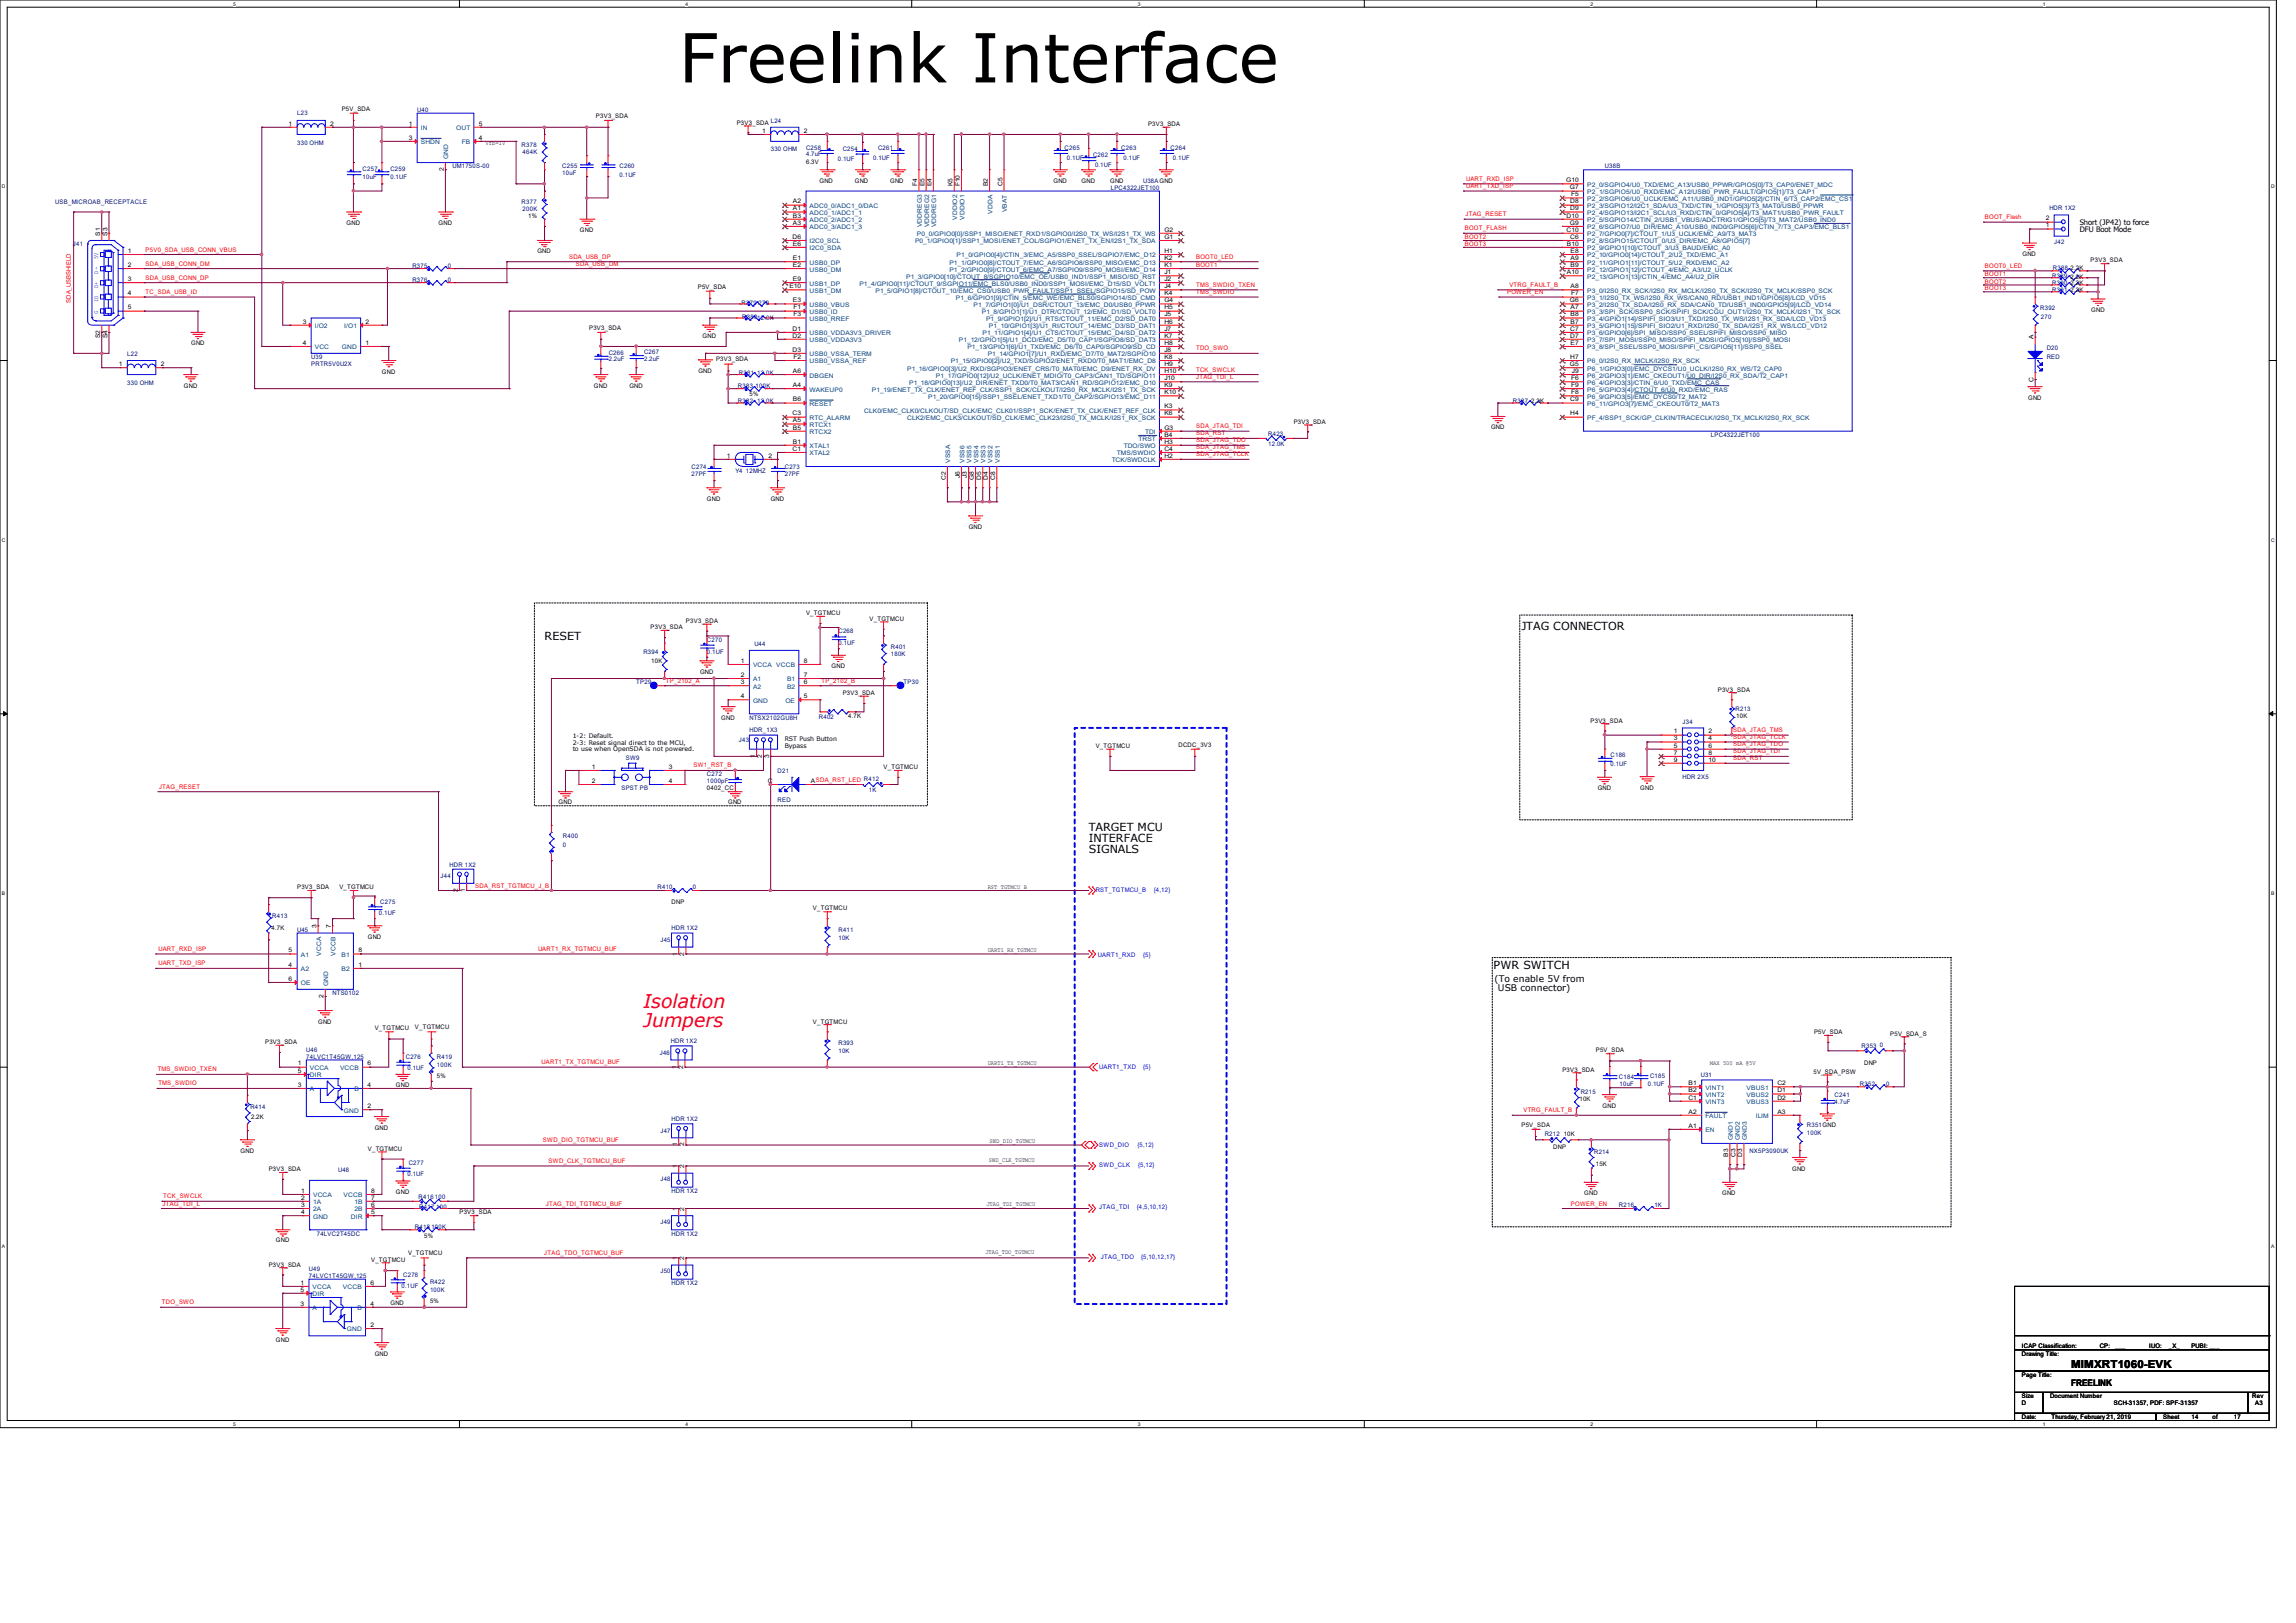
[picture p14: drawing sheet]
<svg xmlns="http://www.w3.org/2000/svg" width="297mm" height="210mm" viewBox="0 0 297 210" stroke-linecap="round" stroke-linejoin="round" font-family="sans-serif">
<defs><g id="words">
<text font-size="8.8" x="87.8" y="10.7">Freelink Interface</text>
<g font-size="2.5" fill="#f00">
<text x="83.2" y="130.4">Isolation</text>
<text x="83.2" y="132.9">Jumpers</text>
</g>
<g font-size="1.4">
<text x="70.4" y="82.8">RESET</text>
<text x="196.8" y="81.6">JTAG CONNECTOR</text>
<text x="140.8" y="107.5">TARGET MCU</text>
<text x="140.8" y="109">INTERFACE</text>
<text x="140.8" y="110.4">SIGNALS</text>
<text x="193.2" y="125.3">PWR SWITCH</text>
<text x="267.9" y="177">MIMXRT1060-EVK</text>
</g>
<g font-size="1.2">
<text x="193.3" y="127">(To enable 5V from</text>
<text x="193.8" y="128.2">USB connector)</text>
<text x="267.9" y="179.4">FREELINK</text>
</g>
<g font-size="1">
<text x="269" y="29.1">Short (JP42) to force</text>
<text x="269" y="30.1">DFU Boot Mode</text>
</g>
<g font-size=".8">
<text x="37.3" y="16.3">1</text>
<text x="42.7" y="16.3">2</text>
<text x="44.2" y="14.3">P5V_SDA</text>
<text x="52.9" y="16.3">1</text>
<text x="61.9" y="16.3">5</text>
<text x="77.1" y="15.2">P3V3_SDA</text>
<text x="95.3" y="16.1">P3V3_SDA</text>
<text x="98.6" y="17.2">1</text>
<text x="104" y="17.2">2</text>
<text x="148.5" y="16.3">P3V3_SDA</text>
<text x="52.9" y="18.1">3</text>
<text x="57.4" y="22.1" transform="rotate(-90 57.4 22.1)">2</text>
<text x="61.9" y="18.1">4</text>
<text x="62.8" y="18.7">Vfb=1V</text>
<text x="104.3" y="21.2">6.3V</text>
<text x="106" y="23.6">GND</text>
<text x="110.6" y="23.6">GND</text>
<text x="115.2" y="23.6">GND</text>
<text x="136.3" y="23.6">GND</text>
<text x="139.9" y="23.6">GND</text>
<text x="143.6" y="23.6">GND</text>
<text x="202.6" y="23.6">G10</text>
<text x="44.8" y="29.1">GND</text>
<text x="56.7" y="29.1">GND</text>
<text x="68.3" y="28.2">1%</text>
<text x="102.6" y="26.3">A2</text>
<text x="102.6" y="27.2">A1</text>
<text x="102.6" y="28.2">B3</text>
<text x="102.6" y="29.1">A3</text>
<text x="118.7" y="24.1" transform="rotate(-90 118.7 24.1)">F4</text>
<text x="119.6" y="24.1" transform="rotate(-90 119.6 24.1)">E5</text>
<text x="120.5" y="24.1" transform="rotate(-90 120.5 24.1)">E4</text>
<text x="123.2" y="24.1" transform="rotate(-90 123.2 24.1)">K5</text>
<text x="124.2" y="24.1" transform="rotate(-90 124.2 24.1)">F10</text>
<text x="127.8" y="24.1" transform="rotate(-90 127.8 24.1)">B2</text>
<text x="129.7" y="24.1" transform="rotate(-90 129.7 24.1)">C5</text>
<text x="150.6" y="30">G2</text>
<text x="202.7" y="28.2">D10</text>
<text x="202.7" y="30">C10</text>
<text x="203.1" y="24.5">G7</text>
<text x="203.1" y="29.1">G9</text>
<text x="203.1" y="26.3">D8</text>
<text x="203.1" y="27.2">D9</text>
<text x="203.2" y="25.4">F5</text>
<text x="264.6" y="29.4">1</text>
<text x="264.6" y="28.5">2</text>
<text x="13" y="30.5" transform="rotate(-90 13 30.5)">S1</text>
<text x="13.9" y="30.5" transform="rotate(-90 13.9 30.5)">S3</text>
<text x="16.6" y="32.7">1</text>
<text x="16.6" y="34.5">2</text>
<text x="69.5" y="32.8">GND</text>
<text x="75" y="30.1">GND</text>
<text x="102.5" y="30.9">D6</text>
<text x="102.6" y="33.7">E1</text>
<text x="102.6" y="34.5">E2</text>
<text x="102.6" y="31.8">E6</text>
<text x="150.6" y="30.9">G1</text>
<text x="150.6" y="32.7">H1</text>
<text x="150.6" y="33.7">K2</text>
<text x="150.6" y="34.5">K1</text>
<text x="150.6" y="35.5">J1</text>
<text x="202.7" y="31.8">B10</text>
<text x="202.7" y="35.5">A10</text>
<text x="203.1" y="30.9">C6</text>
<text x="203.2" y="32.7">E8</text>
<text x="203.2" y="33.7">A9</text>
<text x="203.2" y="34.5">B9</text>
<text x="261.6" y="33.1">GND</text>
<text x="267.9" y="35">2.2K</text>
<text x="270.4" y="33.9">P3V3_SDA</text>
<text x="16.6" y="36.4">3</text>
<text x="16.6" y="38.2">4</text>
<text x="16.6" y="40">5</text>
<text x="39.2" y="41.9">3</text>
<text x="47.3" y="41.9">2</text>
<text x="90.3" y="37.3">P5V_SDA</text>
<text x="102.1" y="37.3">E10</text>
<text x="102.6" y="39.1">E3</text>
<text x="102.6" y="36.4">E9</text>
<text x="102.7" y="40">F1</text>
<text x="102.7" y="40.9">F3</text>
<text x="150.6" y="36.4">J2</text>
<text x="150.6" y="37.3">J4</text>
<text x="150.6" y="38.2">K4</text>
<text x="150.6" y="39.1">G4</text>
<text x="150.6" y="40">H5</text>
<text x="150.6" y="40.9">J5</text>
<text x="150.6" y="41.9">H6</text>
<text x="203.1" y="39.1">G6</text>
<text x="203.2" y="37.3">A8</text>
<text x="203.2" y="40">A7</text>
<text x="203.2" y="40.9">B8</text>
<text x="203.2" y="41.9">B7</text>
<text x="203.2" y="38.2">F7</text>
<text x="267.9" y="36.1">2.2K</text>
<text x="267.9" y="36.9">2.2K</text>
<text x="267.9" y="37.8">2.2K</text>
<text x="270.5" y="40.4">GND</text>
<text x="13" y="43.8" transform="rotate(-90 13 43.8)">S2</text>
<text x="13.9" y="43.8" transform="rotate(-90 13.9 43.8)">S4</text>
<text x="15.4" y="47.4">1</text>
<text x="20.8" y="47.4">2</text>
<text x="24.7" y="44.7">GND</text>
<text x="39.2" y="44.6">4</text>
<text x="47.3" y="44.6">1</text>
<text x="76.2" y="42.7">P3V3_SDA</text>
<text x="90.9" y="43.8">GND</text>
<text x="92.6" y="46.8">P3V3_SDA</text>
<text x="102.5" y="42.8">D1</text>
<text x="102.5" y="43.7">D2</text>
<text x="102.5" y="45.5">D3</text>
<text x="102.7" y="46.4">F2</text>
<text x="150.6" y="42.8">J7</text>
<text x="150.6" y="43.7">K7</text>
<text x="150.6" y="44.6">H8</text>
<text x="150.6" y="45.5">J8</text>
<text x="150.6" y="46.4">K8</text>
<text x="150.6" y="47.4">H9</text>
<text x="203.1" y="47.4">G5</text>
<text x="203.1" y="42.8">C7</text>
<text x="203.1" y="43.7">D7</text>
<text x="203.1" y="46.4">H7</text>
<text x="203.2" y="44.6">E7</text>
<text x="263.1" y="43.9" transform="rotate(-90 263.1 43.9)">A</text>
<text x="23.8" y="50.2">GND</text>
<text x="49.4" y="48.3">GND</text>
<text x="76.8" y="50.2">GND</text>
<text x="81.4" y="50.2">GND</text>
<text x="90.3" y="48.2">GND</text>
<text x="96.9" y="51.2">5%</text>
<text x="102.5" y="53.8">C3</text>
<text x="102.6" y="48.3">A6</text>
<text x="102.6" y="51.9">B6</text>
<text x="102.6" y="50.1">A4</text>
<text x="150.6" y="48.3">H10</text>
<text x="150.6" y="49.2">J10</text>
<text x="150.6" y="50.1">K9</text>
<text x="150.6" y="51">K10</text>
<text x="150.6" y="52.8">K3</text>
<text x="150.6" y="53.8">K6</text>
<text x="198.1" y="52.2">2.2K</text>
<text x="203.1" y="51.9">C9</text>
<text x="203.1" y="53.8">H4</text>
<text x="203.2" y="49.2">F6</text>
<text x="203.2" y="50.1">F9</text>
<text x="203.2" y="51">F8</text>
<text x="203.3" y="48.3">J9</text>
<text x="262.4" y="51.7">GND</text>
<text x="263.1" y="49.5" transform="rotate(-90 263.1 49.5)">C</text>
<text x="94" y="59.2">1</text>
<text x="99.4" y="59.2">2</text>
<text x="102.5" y="58.3">C1</text>
<text x="102.6" y="54.7">A5</text>
<text x="102.6" y="55.6">B5</text>
<text x="102.6" y="57.4">B1</text>
<text x="150.6" y="59.2">H2</text>
<text x="150.6" y="56.5">B4</text>
<text x="150.6" y="58.3">C4</text>
<text x="150.6" y="57.4">H3</text>
<text x="150.6" y="55.6">G3</text>
<text x="167.4" y="54.8">P3V3_SDA</text>
<text x="192.9" y="55.5">GND</text>
<text x="91.4" y="64.8">GND</text>
<text x="99.7" y="64.8">GND</text>
<text x="122.3" y="62.1" transform="rotate(-90 122.3 62.1)">C2</text>
<text x="124.2" y="61.9" transform="rotate(-90 124.2 61.9)">J6</text>
<text x="125.1" y="61.9" transform="rotate(-90 125.1 61.9)">J3</text>
<text x="126" y="62.1" transform="rotate(-90 126 62.1)">G8</text>
<text x="126.9" y="62.1" transform="rotate(-90 126.9 62.1)">D5</text>
<text x="127.8" y="62.1" transform="rotate(-90 127.8 62.1)">D4</text>
<text x="128.7" y="62.1" transform="rotate(-90 128.7 62.1)">C8</text>
<text x="125.3" y="68.5">GND</text>
<text x="84.2" y="81.4">P3V3_SDA</text>
<text x="88.7" y="80.6">P3V3_SDA</text>
<text x="104.3" y="79.6">V_TGTMCU</text>
<text x="112.5" y="80.3">V_TGTMCU</text>
<text x="84.2" y="85.8">10K</text>
<text x="90.6" y="87.2">GND</text>
<text x="95.8" y="85.8">1</text>
<text x="95.8" y="87.6">2</text>
<text x="95.8" y="88.5">3</text>
<text x="104" y="85.8">8</text>
<text x="104" y="87.6">7</text>
<text x="104" y="88.5">6</text>
<text x="107.6" y="86.4">GND</text>
<text x="109" y="89.9">P3V3_SDA</text>
<text x="222.2" y="89.5">P3V3_SDA</text>
<text x="74.1" y="95.5">1-2: Default.</text>
<text x="93.3" y="93.1">GND</text>
<text x="95.8" y="90.3">4</text>
<text x="101.5" y="95.9">RST Push Button</text>
<text x="104" y="90.3">5</text>
<text x="109.7" y="92.9">4.7K</text>
<text x="205.8" y="93.5">P3V3_SDA</text>
<text x="216.5" y="94.9">1</text>
<text x="216.5" y="95.8">3</text>
<text x="221" y="94.9">2</text>
<text x="221" y="95.8">4</text>
<text x="224.6" y="93">10K</text>
<text x="74.1" y="96.4">2-3: Reset signal direct to the MCU,</text>
<text x="74.1" y="97.2">to use when OpenSDA is not powered.</text>
<text x="76.5" y="99.5">1</text>
<text x="76.5" y="101.3">2</text>
<text x="86.5" y="99.5">3</text>
<text x="86.5" y="101.3">4</text>
<text x="97.7" y="98" transform="rotate(-90 97.7 98)">1</text>
<text x="98.5" y="98" transform="rotate(-90 98.5 98)">2</text>
<text x="99.3" y="101.3">C</text>
<text x="99.5" y="98" transform="rotate(-90 99.5 98)">3</text>
<text x="101.5" y="96.7">Bypass</text>
<text x="104.9" y="101.3">ASDA_RST_LED</text>
<text x="114.3" y="99.5">V_TGTMCU</text>
<text x="141.7" y="96.8">V_TGTMCU</text>
<text x="152.4" y="96.6">DCDC_3V3</text>
<text x="216.5" y="96.7">5</text>
<text x="216.5" y="97.7">7</text>
<text x="216.5" y="98.5">9</text>
<text x="221" y="96.7">6</text>
<text x="221" y="97.7">8</text>
<text x="221" y="98.5">10</text>
<text x="72.3" y="104.1">GND</text>
<text x="91.4" y="102.3">0402_CC</text>
<text x="94.2" y="104.1">GND</text>
<text x="206.7" y="102.3">GND</text>
<text x="212.2" y="102.2">GND</text>
<text x="38.4" y="115.1">P3V3_SDA</text>
<text x="43.9" y="115.1">V_TGTMCU</text>
<text x="59.2" y="115.4" transform="rotate(-90 59.2 115.4)">2</text>
<text x="60.2" y="115.4" transform="rotate(-90 60.2 115.4)">1</text>
<text x="86.9" y="117">DNP</text>
<text x="105.2" y="117.8">V_TGTMCU</text>
<text x="127.8" y="115">RST_TGTMCU_B</text>
<text x="35.1" y="120.3">4.7K</text>
<text x="37.3" y="123.2">5</text>
<text x="37.3" y="125.1">4</text>
<text x="40.9" y="120.1" transform="rotate(-90 40.9 120.1)">3</text>
<text x="42.8" y="120.1" transform="rotate(-90 42.8 120.1)">7</text>
<text x="46.4" y="125.1">1</text>
<text x="46.4" y="123.2">8</text>
<text x="47.6" y="121.5">GND</text>
<text x="87.6" y="123.7" transform="rotate(-90 87.6 123.7)">1</text>
<text x="88.5" y="123.7" transform="rotate(-90 88.5 123.7)">2</text>
<text x="127.8" y="123.2">UART1_RX_TGTMCU</text>
<text x="37.3" y="126.9">6</text>
<text x="41.9" y="129.1" transform="rotate(-90 41.9 129.1)">2</text>
<text x="34.3" y="135.1">P3V3_SDA</text>
<text x="38.5" y="137.9">1</text>
<text x="41.2" y="132.5">GND</text>
<text x="47.5" y="137.9">6</text>
<text x="48.5" y="133.3">V_TGTMCU</text>
<text x="53.7" y="133.2">V_TGTMCU</text>
<text x="105.2" y="132.5">V_TGTMCU</text>
<text x="127.8" y="137.8">UART1_TX_TGTMCU</text>
<text x="206.4" y="136.2">P5V_SDA</text>
<text x="221.2" y="137.7">MAX 500 mA @5V</text>
<text x="234.7" y="133.8">P5V_SDA</text>
<text x="241.1" y="137.7">DNP</text>
<text x="244.5" y="134">P5V_SDA_S</text>
<text x="38.5" y="140.6">3</text>
<text x="38.5" y="138.8">5</text>
<text x="47.5" y="143.4">2</text>
<text x="47.5" y="140.6">4</text>
<text x="51.2" y="140.7">GND</text>
<text x="56.5" y="139.5">5%</text>
<text x="87.5" y="138.3" transform="rotate(-90 87.5 138.3)">1</text>
<text x="88.4" y="138.3" transform="rotate(-90 88.4 138.3)">2</text>
<text x="202.1" y="138.7">P3V3_SDA</text>
<text x="204.3" y="142.5">10K</text>
<text x="207.3" y="143.3">GND</text>
<text x="218.4" y="142.3">C1</text>
<text x="218.4" y="140.4">B1</text>
<text x="218.4" y="141.3">B2</text>
<text x="229.9" y="140.4">C2</text>
<text x="229.9" y="141.3">D1</text>
<text x="229.9" y="142.3">D2</text>
<text x="234.6" y="138.9">5V_SDA_PSW</text>
<text x="31.1" y="149.2">GND</text>
<text x="32.5" y="144.8">2.2K</text>
<text x="47.6" y="148.9">V_TGTMCU</text>
<text x="48.5" y="146.2">GND</text>
<text x="87.6" y="148.3" transform="rotate(-90 87.6 148.3)">1</text>
<text x="88.5" y="148.3" transform="rotate(-90 88.5 148.3)">2</text>
<text x="128" y="147.9">SWD_DIO_TGTMCU</text>
<text x="196.8" y="145.8">P5V_SDA</text>
<text x="200.9" y="148.6">DNP</text>
<text x="202.3" y="147">10K</text>
<text x="218.4" y="145.9">A1</text>
<text x="218.4" y="144.1">A2</text>
<text x="223.6" y="149.7" transform="rotate(-90 223.6 149.7)">B3</text>
<text x="224.5" y="149.7" transform="rotate(-90 224.5 149.7)">C3</text>
<text x="225.4" y="149.7" transform="rotate(-90 225.4 149.7)">D3</text>
<text x="229.9" y="144.1">A3</text>
<text x="34.8" y="151.5">P3V3_SDA</text>
<text x="38.9" y="155.2">2</text>
<text x="38.9" y="154.3">1</text>
<text x="48" y="154.3">8</text>
<text x="48" y="155.2">7</text>
<text x="51.2" y="154.5">GND</text>
<text x="87.6" y="151.2" transform="rotate(-90 87.6 151.2)">1</text>
<text x="88.5" y="151.2" transform="rotate(-90 88.5 151.2)">2</text>
<text x="127.9" y="150.4">SWD_CLK_TGTMCU</text>
<text x="204.9" y="154.7">GND</text>
<text x="206.4" y="150.9">15K</text>
<text x="222.8" y="154.7">GND</text>
<text x="231.8" y="151.5">GND</text>
<text x="35.7" y="160.8">GND</text>
<text x="38.9" y="156.2">3</text>
<text x="38.9" y="157.1">4</text>
<text x="48" y="157.1">5</text>
<text x="48" y="156.2">6</text>
<text x="54.9" y="160.2">5%</text>
<text x="59.4" y="157.1">P3V3_SDA</text>
<text x="87.6" y="156.7" transform="rotate(-90 87.6 156.7)">1</text>
<text x="88.5" y="156.7" transform="rotate(-90 88.5 156.7)">2</text>
<text x="127.6" y="156.1">JTAG_TDI_TGTMCU</text>
<text x="34.8" y="163.9">P3V3_SDA</text>
<text x="38.9" y="166.2">1</text>
<text x="38.9" y="167.1">5</text>
<text x="47.9" y="166.2">6</text>
<text x="48" y="163.3">V_TGTMCU</text>
<text x="52.8" y="162.4">V_TGTMCU</text>
<text x="87.6" y="163.1" transform="rotate(-90 87.6 163.1)">1</text>
<text x="88.5" y="163.1" transform="rotate(-90 88.5 163.1)">2</text>
<text x="127.5" y="162.3">JTAG_TDO_TGTMCU</text>
<text x="35.7" y="173.6">GND</text>
<text x="38.9" y="168.9">3</text>
<text x="47.9" y="171.7">2</text>
<text x="47.9" y="168.9">4</text>
<text x="50.5" y="168.8">GND</text>
<text x="55.6" y="168.6">5%</text>
<text x="48.5" y="175.4">GND</text>
<text x="261.5" y="175.4">Drawing Title:</text>
<text x="261.5" y="178.2">Page Title:</text>
<text x="261.5" y="174.5">ICAP Classification:</text>
<text x="271.6" y="174.5">CP:</text>
<text x="273.6" y="174.4">___</text>
<text x="278" y="174.5">IUO:</text>
<text x="280.6" y="174.5">_X_</text>
<text x="283.5" y="174.5">PUBI: ___</text>
<text x="261.5" y="180.9">Size</text>
<text x="261.5" y="183.6">Date:</text>
<text x="261.5" y="181.8">D</text>
<text x="265.2" y="180.9">Document Number</text>
<text x="265.4" y="183.6">Thursday, February 21, 2019</text>
<text x="273.4" y="181.8">SCH-31357, PDF: SPF-31357</text>
<text x="279.8" y="183.6">Sheet</text>
<text x="283.5" y="183.6">14</text>
<text x="286.2" y="183.6">of</text>
<text x="289" y="183.6">17</text>
<text x="291.3" y="180.9">Rev</text>
<text x="291.7" y="181.8">A3</text>
</g>
<g font-size=".8" fill="#000080">
<text x="38.4" y="14.9">L23</text>
<text x="54" y="14.5">U40</text>
<text x="99.7" y="15.9">L24</text>
<text x="38.4" y="18.7">330 OHM</text>
<text x="46.9" y="22.1">C257</text>
<text x="46.9" y="23.2">10uF</text>
<text x="50.5" y="22.1">C259</text>
<text x="50.5" y="23.2">0.1UF</text>
<text x="58.5" y="21.8">UM1750S-00</text>
<text x="67.5" y="19">R378</text>
<text x="67.6" y="20">464K</text>
<text x="72.7" y="21.8">C255</text>
<text x="72.7" y="22.6">10uF</text>
<text x="80.1" y="21.8">C260</text>
<text x="80.1" y="22.9">0.1UF</text>
<text x="99.7" y="19.6">330 OHM</text>
<text x="104.3" y="19.3">C258</text>
<text x="104.3" y="20.2">4.7uF</text>
<text x="108.4" y="20.8">0.1UF</text>
<text x="109" y="19.5">C254</text>
<text x="113" y="20.7">0.1UF</text>
<text x="113.6" y="19.4">C261</text>
<text x="137.7" y="19.4">C265</text>
<text x="138" y="20.7">0.1UF</text>
<text x="141.4" y="20.4">C262</text>
<text x="141.7" y="21.6">0.1UF</text>
<text x="145" y="19.4">C263</text>
<text x="145.3" y="20.7">0.1UF</text>
<text x="147.9" y="23.6">U38AGND</text>
<text x="151.4" y="19.4">C264</text>
<text x="151.7" y="20.7">0.1UF</text>
<text x="207.6" y="21.8">U38B</text>
<text x="7.2" y="26.5">USB_MICROAB_RECEPTACLE</text>
<text x="67.5" y="26.4">R377</text>
<text x="67.6" y="27.3">200K</text>
<text x="143.7" y="24.6">LPC4322JET100</text>
<text x="265.1" y="27.2">HDR 1X2</text>
<text x="9.4" y="31.9">J41</text>
<text x="53.3" y="34.6">R375</text>
<text x="57.9" y="34.6">0</text>
<text x="265.5" y="36">R389</text>
<text x="265.6" y="35">R388</text>
<text x="265.7" y="31.6">J42</text>
<text x="53.3" y="36.4">R376</text>
<text x="57.9" y="36.4">0</text>
<text x="95.9" y="39.5">R379 270</text>
<text x="96" y="41.3">R38012.0K</text>
<text x="263.9" y="40.1">R392</text>
<text x="264" y="41.3">270</text>
<text x="265.5" y="36.9">R390</text>
<text x="265.5" y="37.8">R391</text>
<text x="16.5" y="46.1">L22</text>
<text x="40.3" y="46.5">U39</text>
<text x="40.3" y="47.4">PRTR5V0U2X</text>
<text x="78.7" y="45.9">C266</text>
<text x="78.7" y="46.8">2.2uF</text>
<text x="83.3" y="45.8">C267</text>
<text x="83.3" y="46.7">2.2uF</text>
<text x="264.8" y="45.3">D20</text>
<text x="264.8" y="46.4">RED</text>
<text x="16.5" y="49.8">330 OHM</text>
<text x="95.5" y="50.2">R383 100K</text>
<text x="95.5" y="52.2">R382 12.0K</text>
<text x="95.6" y="48.5">R381 12.0K</text>
<text x="195.7" y="52.2">R387</text>
<text x="164" y="56.4">R423</text>
<text x="164" y="57.7">12.0K</text>
<text x="221.3" y="56.6">LPC4322JET100</text>
<text x="89.5" y="60.7">C274</text>
<text x="89.5" y="61.6">27PF</text>
<text x="95.1" y="61.2">Y4 12MHZ</text>
<text x="101.5" y="60.7">C273</text>
<text x="101.5" y="61.6">27PF</text>
<text x="91.4" y="83.1">C270</text>
<text x="97.6" y="83.6">U44</text>
<text x="108.5" y="82">C268</text>
<text x="108.5" y="83.5">0.1UF</text>
<text x="115.2" y="84">R401</text>
<text x="82.3" y="88.6">TP29</text>
<text x="83.2" y="84.6">R394</text>
<text x="91.4" y="84.6">0.1UF</text>
<text x="115.2" y="84.9">180K</text>
<text x="116.9" y="88.6">TP30</text>
<text x="96.9" y="93.1">NTSX2102GU8H</text>
<text x="96.9" y="94.8">HDR_1X3</text>
<text x="105.9" y="93">R402</text>
<text x="217.6" y="93.7">J34</text>
<text x="224.5" y="92">R213</text>
<text x="80.9" y="98.3">SW9</text>
<text x="91.4" y="100.5">C272</text>
<text x="91.4" y="101.3">1000pF</text>
<text x="95.6" y="96.1">J43</text>
<text x="100.6" y="100">D21</text>
<text x="111.8" y="101">R412</text>
<text x="208.3" y="98">C186</text>
<text x="208.3" y="99.1">0.1UF</text>
<text x="217.6" y="100.8">HDR 2X5</text>
<text x="80.4" y="102.3">SPST PB</text>
<text x="100.6" y="103.8">RED</text>
<text x="112.4" y="102.5">1K</text>
<text x="57" y="113.6">J44</text>
<text x="58.2" y="112.1">HDR 1X2</text>
<text x="72.8" y="108.5">R400</text>
<text x="72.8" y="109.6">0</text>
<text x="35.2" y="118.7">R413</text>
<text x="49" y="118.4">0.1UF</text>
<text x="49.2" y="116.9">C275</text>
<text x="85.1" y="115.1">R410</text>
<text x="89.6" y="115.1">0</text>
<text x="38.4" y="120.6">U45</text>
<text x="85.4" y="121.9">J45</text>
<text x="86.9" y="120.4">HDR 1X2</text>
<text x="108.5" y="120.6">R411</text>
<text x="108.5" y="121.7">10K</text>
<text x="43" y="128.8">NTS0102</text>
<text x="39.6" y="136.1">U46</text>
<text x="39.6" y="137">74LVC1T45GW,125</text>
<text x="52.5" y="137">C276</text>
<text x="56.5" y="137">R419</text>
<text x="85.3" y="136.6">J46</text>
<text x="86.8" y="135">HDR 1X2</text>
<text x="108.5" y="135.2">R393</text>
<text x="108.5" y="136.3">10K</text>
<text x="240.8" y="135.5">R353</text>
<text x="243.2" y="135.5">0</text>
<text x="32.4" y="143.5">R414</text>
<text x="52.7" y="138.5">0.1UF</text>
<text x="56.5" y="138.1">100K</text>
<text x="204.5" y="141.5">R215</text>
<text x="209.4" y="139.7">C184</text>
<text x="209.5" y="140.5">10uF</text>
<text x="213.2" y="140.5">0.1UF</text>
<text x="213.5" y="139.5">C185</text>
<text x="220" y="139.3">U31</text>
<text x="237.3" y="141.9">C241</text>
<text x="237.3" y="142.9">4.7uF</text>
<text x="240.6" y="140.5">R352</text>
<text x="244" y="140.5">0</text>
<text x="85.4" y="146.6">J47</text>
<text x="86.9" y="145.1">HDR 1X2</text>
<text x="199.8" y="147">R212</text>
<text x="206.2" y="149.3">R214</text>
<text x="226.3" y="149.2">NX5P3090UK</text>
<text x="233.7" y="145.9">R351GND</text>
<text x="233.7" y="146.9">100K</text>
<text x="43.7" y="151.6">U48</text>
<text x="52.7" y="152.2">0.1UF</text>
<text x="52.9" y="150.7">C277</text>
<text x="54.1" y="155.1">R416 100</text>
<text x="85.4" y="152.8">J48</text>
<text x="86.9" y="154.4">HDR 1X2</text>
<text x="41" y="159.9">74LVC2T45DC</text>
<text x="53.7" y="159">R418 100K</text>
<text x="54.2" y="156.4">R417 100</text>
<text x="85.4" y="158.3">J49</text>
<text x="86.9" y="159.9">HDR 1X2</text>
<text x="209.4" y="156.2">R216</text>
<text x="214" y="156.2">1K</text>
<text x="40" y="164.5">U49</text>
<text x="40" y="165.3">74LVC1T45GW,125</text>
<text x="51.9" y="166.7">0.1UF</text>
<text x="52.2" y="165.2">C278</text>
<text x="55.6" y="166.1">R422</text>
<text x="55.6" y="167.2">100K</text>
<text x="85.4" y="164.7">J50</text>
<text x="86.9" y="166.3">HDR 1X2</text>
</g>
<g font-size=".8" fill="#004080">
<text x="54.4" y="16.8">IN</text>
<text x="59" y="16.8">OUT</text>
<text x="54.4" y="18.7">SHDN</text>
<text x="58" y="20.6" transform="rotate(-90 58 20.6)">GND</text>
<text x="59.7" y="18.7">FB</text>
<text x="104.7" y="26.9">ADC0_0/ADC1_0/DAC</text>
<text x="104.7" y="27.8">ADC0_1/ADC1_1</text>
<text x="104.7" y="28.7">ADC0_2/ADC1_2</text>
<text x="104.7" y="29.7">ADC0_3/ADC1_3</text>
<text x="119.2" y="29.4" transform="rotate(-90 119.2 29.4)">VDDREG3</text>
<text x="120.2" y="29.4" transform="rotate(-90 120.2 29.4)">VDDREG2</text>
<text x="121.1" y="29.4" transform="rotate(-90 121.1 29.4)">VDDREG1</text>
<text x="123.8" y="28.4" transform="rotate(-90 123.8 28.4)">VDDIO2</text>
<text x="124.8" y="28.4" transform="rotate(-90 124.8 28.4)">VDDIO1</text>
<text x="128.4" y="27.6" transform="rotate(-90 128.4 27.6)">VDDA</text>
<text x="130.3" y="27.5" transform="rotate(-90 130.3 27.5)">VBAT</text>
<text x="205.3" y="24.2">P2_0/SGPIO4/U0_TXD/EMC_A13/USB0_PPWR/GPIO5[0]/T3_CAP0/ENET_MDC</text>
<text x="205.3" y="25.1">P2_1/SGPIO5/U0_RXD/EMC_A12/USB0_PWR_FAULT/GPIO5[1]/T3_CAP1</text>
<text x="205.3" y="26">P2_2/SGPIO6/U0_UCLK/EMC_A11/USB0_IND1/GPIO5[2]/CTIN_6/T3_CAP2/EMC_CS1</text>
<text x="205.3" y="26.9">P2_3/SGPIO12/I2C1_SDA/U3_TXD/CTIN_1/GPIO5[3]/T3_MAT0/USB0_PPWR</text>
<text x="205.3" y="27.8">P2_4/SGPIO13/I2C1_SCL/U3_RXD/CTIN_0/GPIO5[4]/T3_MAT1/USB0_PWR_FAULT</text>
<text x="205.3" y="28.7">P2_5/SGPIO14/CTIN_2/USB1_VBUS/ADCTRIG1/GPIO5[5]/T3_MAT2/USB0_IND0</text>
<text x="205.3" y="29.7">P2_6/SGPIO7/U0_DIR/EMC_A10/USB0_IND0/GPIO5[6]/CTIN_7/T3_CAP3/EMC_BLS1</text>
<text x="104.7" y="34.2">USB0_DP</text>
<text x="104.7" y="35.1">USB0_DM</text>
<text x="104.7" y="31.5">I2C0_SCL</text>
<text x="104.7" y="32.4">I2C0_SDA</text>
<text x="118.4" y="31.5">P0_1/GPIO0[1]/SSP1_MOSI/ENET_COL/SGPIO1/ENET_TX_EN/I2S1_TX_SDA</text>
<text x="118.6" y="30.6">P0_0/GPIO0[0]/SSP1_MISO/ENET_RXD1/SGPIO0/I2S0_TX_WS/I2S1_TX_WS</text>
<text x="122.8" y="34.2">P1_1/GPIO0[8]/CTOUT_7/EMC_A6/SGPIO8/SSP0_MISO/EMC_D13</text>
<text x="122.8" y="35.1">P1_2/GPIO0[9]/CTOUT_6/EMC_A7/SGPIO9/SSP0_MOSI/EMC_D14</text>
<text x="123.7" y="33.3">P1_0/GPIO0[4]/CTIN_3/EMC_A5/SSP0_SSEL/SGPIO7/EMC_D12</text>
<text x="205.3" y="30.6">P2_7/GPIO0[7]/CTOUT_1/U3_UCLK/EMC_A9/T3_MAT3</text>
<text x="205.3" y="31.5">P2_8/SGPIO15/CTOUT_0/U3_DIR/EMC_A8/GPIO5[7]</text>
<text x="205.3" y="32.4">P2_9/GPIO1[10]/CTOUT_3/U3_BAUD/EMC_A0</text>
<text x="205.3" y="33.3">P2_10/GPIO0[14]/CTOUT_2/U2_TXD/EMC_A1</text>
<text x="205.3" y="34.2">P2_11/GPIO1[11]/CTOUT_5/U2_RXD/EMC_A2</text>
<text x="205.3" y="35.1">P2_12/GPIO1[12]/CTOUT_4/EMC_A3/U2_UCLK</text>
<text x="104.7" y="39.7">USB0_VBUS</text>
<text x="104.7" y="40.6">USB0_ID</text>
<text x="104.7" y="41.5">USB0_RREF</text>
<text x="104.7" y="37">USB1_DP</text>
<text x="104.7" y="37.9">USB1_DM</text>
<text x="111.2" y="37">P1_4/GPIO0[11]/CTOUT_9/SGPIO11/EMC_BLS0/USB0_IND0/SSP1_MOSI/EMC_D15/SD_VOLT1</text>
<text x="113.2" y="37.9">P1_5/GPIO1[8]/CTOUT_10/EMC_CS0/USB0_PWR_FAULT/SSP1_SSEL/SGPIO15/SD_POW</text>
<text x="117.2" y="36.1">P1_3/GPIO0[10]/CTOUT_8/SGPIO10/EMC_OE/USB0_IND1/SSP1_MISO/SD_RST</text>
<text x="123.7" y="38.8">P1_6/GPIO1[9]/CTIN_5/EMC_WE/EMC_BLS0/SGPIO14/SD_CMD</text>
<text x="125.9" y="39.7">P1_7/GPIO1[0]/U1_DSR/CTOUT_13/EMC_D0/USB0_PPWR</text>
<text x="127" y="40.6">P1_8/GPIO1[1]/U1_DTR/CTOUT_12/EMC_D1/SD_VOLT0</text>
<text x="127.6" y="41.5">P1_9/GPIO1[2]/U1_RTS/CTOUT_11/EMC_D2/SD_DAT0</text>
<text x="205.3" y="36.1">P2_13/GPIO1[13]/CTIN_4/EMC_A4/U2_DIR</text>
<text x="205.3" y="37.9">P3_0/I2S0_RX_SCK/I2S0_RX_MCLK/I2S0_TX_SCK/I2S0_TX_MCLK/SSP0_SCK</text>
<text x="205.3" y="38.8">P3_1/I2S0_TX_WS/I2S0_RX_WS/CAN0_RD/USB1_IND1/GPIO5[8]/LCD_VD15</text>
<text x="205.3" y="39.7">P3_2/I2S0_TX_SDA/I2S0_RX_SDA/CAN0_TD/USB1_IND0/GPIO5[9]/LCD_VD14</text>
<text x="205.3" y="40.6">P3_3/SPI_SCK/SSP0_SCK/SPIFI_SCK/CGU_OUT1/I2S0_TX_MCLK/I2S1_TX_SCK</text>
<text x="205.3" y="41.5">P3_4/GPIO1[14]/SPIFI_SIO3/U1_TXD/I2S0_TX_WS/I2S1_RX_SDA/LCD_VD13</text>
<text x="40.7" y="45.2">VCC</text>
<text x="40.7" y="42.5">I/O2</text>
<text x="44.2" y="45.2">GND</text>
<text x="44.5" y="42.5">I/O1</text>
<text x="104.7" y="43.4">USB0_VDDA3V3_DRIVER</text>
<text x="104.7" y="44.3">USB0_VDDA3V3</text>
<text x="104.7" y="46.1">USB0_VSSA_TERM</text>
<text x="104.7" y="47">USB0_VSSA_REF</text>
<text x="117.4" y="48">P1_16/GPIO0[3]/U2_RXD/SGPIO3/ENET_CRS/T0_MAT0/EMC_D9/ENET_RX_DV</text>
<text x="123" y="47">P1_15/GPIO0[2]/U2_TXD/SGPIO2/ENET_RXD0/T0_MAT1/EMC_D8</text>
<text x="124" y="44.3">P1_12/GPIO1[5]/U1_DCD/EMC_D5/T0_CAP1/SGPIO8/SD_DAT3</text>
<text x="125.1" y="45.2">P1_13/GPIO1[6]/U1_TXD/EMC_D6/T0_CAP0/SGPIO9/SD_CD</text>
<text x="127.1" y="43.4">P1_11/GPIO1[4]/U1_CTS/CTOUT_15/EMC_D4/SD_DAT2</text>
<text x="127.8" y="46.1">P1_14/GPIO1[7]/U1_RXD/EMC_D7/T0_MAT2/SGPIO10</text>
<text x="127.9" y="42.5">P1_10/GPIO1[3]/U1_RI/CTOUT_14/EMC_D3/SD_DAT1</text>
<text x="205.3" y="42.5">P3_5/GPIO1[15]/SPIFI_SIO2/U1_RXD/I2S0_TX_SDA/I2S1_RX_WS/LCD_VD12</text>
<text x="205.3" y="43.4">P3_6/GPIO0[6]/SPI_MISO/SSP0_SSEL/SPIFI_MISO/SSP0_MISO</text>
<text x="205.3" y="44.3">P3_7/SPI_MOSI/SSP0_MISO/SPIFI_MOSI/GPIO5[10]/SSP0_MOSI</text>
<text x="205.3" y="45.2">P3_8/SPI_SSEL/SSP0_MOSI/SPIFI_CS/GPIO5[11]/SSP0_SSEL</text>
<text x="205.3" y="47">P6_0/I2S0_RX_MCLK/I2S0_RX_SCK</text>
<text x="205.3" y="48">P6_1/GPIO3[0]/EMC_DYCS1/U0_UCLK/I2S0_RX_WS/T2_CAP0</text>
<text x="104.7" y="48.9">DBGEN</text>
<text x="104.7" y="52.5">RESET</text>
<text x="104.7" y="50.7">WAKEUP0</text>
<text x="111.8" y="53.4">CLK0/EMC_CLK0/CLKOUT/SD_CLK/EMC_CLK01/SSP1_SCK/ENET_TX_CLK/ENET_REF_CLK</text>
<text x="112.8" y="50.7">P1_19/ENET_TX_CLK/ENET_REF_CLK/SSP1_SCK/CLKOUT/I2S0_RX_MCLK/I2S1_TX_SCK</text>
<text x="117.6" y="49.8">P1_18/GPIO0[13]/U2_DIR/ENET_TXD0/T0_MAT3/CAN1_RD/SGPIO12/EMC_D10</text>
<text x="120.1" y="51.6">P1_20/GPIO0[15]/SSP1_SSEL/ENET_TXD1/T0_CAP2/SGPIO13/EMC_D11</text>
<text x="121.1" y="48.9">P1_17/GPIO0[12]/U2_UCLK/ENET_MDIO/T0_CAP3/CAN1_TD/SGPIO11</text>
<text x="205.3" y="48.9">P6_2/GPIO3[1]/EMC_CKEOUT1/U0_DIR/I2S0_RX_SDA/T2_CAP1</text>
<text x="205.3" y="49.8">P6_4/GPIO3[3]/CTIN_6/U0_TXD/EMC_CAS</text>
<text x="205.3" y="50.7">P6_5/GPIO3[4]/CTOUT_6/U0_RXD/EMC_RAS</text>
<text x="205.3" y="51.6">P6_9/GPIO3[5]/EMC_DYCS0/T2_MAT2</text>
<text x="205.3" y="52.5">P6_11/GPIO3[7]/EMC_CKEOUT0/T2_MAT3</text>
<text x="104.7" y="54.4">RTC_ALARM</text>
<text x="104.7" y="55.2">RTCX1</text>
<text x="104.7" y="56.2">RTCX2</text>
<text x="104.7" y="58">XTAL1</text>
<text x="104.7" y="58.9">XTAL2</text>
<text x="117.4" y="54.4">CLK2/EMC_CLK3/CLKOUT/SD_CLK/EMC_CLK23/I2S0_TX_MCLK/I2S1_RX_SCK</text>
<text x="122.9" y="59.9" transform="rotate(-90 122.9 59.9)">VSSA</text>
<text x="124.8" y="59.9" transform="rotate(-90 124.8 59.9)">VSS6</text>
<text x="125.7" y="59.9" transform="rotate(-90 125.7 59.9)">VSS5</text>
<text x="126.6" y="59.9" transform="rotate(-90 126.6 59.9)">VSS4</text>
<text x="127.5" y="59.9" transform="rotate(-90 127.5 59.9)">VSS3</text>
<text x="128.4" y="59.9" transform="rotate(-90 128.4 59.9)">VSS2</text>
<text x="129.3" y="59.9" transform="rotate(-90 129.3 59.9)">VSS1</text>
<text x="143.8" y="59.8">TCK/SWDCLK</text>
<text x="144.5" y="58.9">TMS/SWDIO</text>
<text x="145.4" y="58">TDO/SWO</text>
<text x="147.3" y="57.1">TRST</text>
<text x="148.1" y="56.2">TDI</text>
<text x="205.3" y="54.4">PF_4/SSP1_SCK/GP_CLKIN/TRACECLK/I2S0_TX_MCLK/I2S0_RX_SCK</text>
<text x="97.4" y="86.4">VCCA</text>
<text x="97.4" y="88.2">A1</text>
<text x="97.4" y="89.1">A2</text>
<text x="100.4" y="86.4">VCCB</text>
<text x="101.8" y="88.2">B1</text>
<text x="101.8" y="89.1">B2</text>
<text x="97.4" y="90.9">GND</text>
<text x="101.6" y="90.9">OE</text>
<text x="38.9" y="123.8">A1</text>
<text x="38.9" y="125.7">A2</text>
<text x="41.5" y="123.7" transform="rotate(-90 41.5 123.7)">VCCA</text>
<text x="43.4" y="123.7" transform="rotate(-90 43.4 123.7)">VCCB</text>
<text x="44.2" y="125.7">B2</text>
<text x="44.2" y="123.8">B1</text>
<text x="38.9" y="127.5">OE</text>
<text x="42.5" y="127.6" transform="rotate(-90 42.5 127.6)">GND</text>
<text x="40.1" y="138.5">VCCA</text>
<text x="40.1" y="141.2">A</text>
<text x="40.1" y="139.4">DIR</text>
<text x="44" y="138.5">VCCB</text>
<text x="44.5" y="144">GND</text>
<text x="45.8" y="141.2">B</text>
<text x="220.6" y="141">VINT1</text>
<text x="220.6" y="141.9">VINT2</text>
<text x="220.6" y="142.9">VINT3</text>
<text x="225.9" y="141">VBUS1</text>
<text x="225.9" y="141.9">VBUS2</text>
<text x="225.9" y="142.9">VBUS3</text>
<text x="220.6" y="146.5">EN</text>
<text x="220.6" y="144.7">FAULT</text>
<text x="224.1" y="147.5" transform="rotate(-90 224.1 147.5)">GND1</text>
<text x="225.1" y="147.5" transform="rotate(-90 225.1 147.5)">GND2</text>
<text x="226" y="147.5" transform="rotate(-90 226 147.5)">GND3</text>
<text x="227.1" y="144.7">ILIM</text>
<text x="40.5" y="155.8">1A</text>
<text x="40.5" y="154.9">VCCA</text>
<text x="44.5" y="154.9">VCCB</text>
<text x="45.8" y="155.8">1B</text>
<text x="40.5" y="156.8">2A</text>
<text x="40.5" y="157.7">GND</text>
<text x="45.4" y="157.7">DIR</text>
<text x="45.8" y="156.8">2B</text>
<text x="40.4" y="166.8">VCCA</text>
<text x="40.4" y="167.7">DIR</text>
<text x="44.4" y="166.8">VCCB</text>
<text x="40.4" y="169.5">A</text>
<text x="44.9" y="172.3">GND</text>
<text x="46.2" y="169.5">B</text>
</g>
<g font-size=".8" fill="#f00">
<text x="189.7" y="23.4">UART_RXD_ISP</text>
<text x="189.5" y="29.8">BOOT_FLASH</text>
<text x="189.6" y="28">JTAG_RESET</text>
<text x="189.7" y="24.3">UART_TXD_ISP</text>
<text x="256.8" y="28.4">BOOT_Flash</text>
<text x="18.8" y="34.4">SDA_USB_CONN_DM</text>
<text x="18.8" y="32.6">P5V0_SDA_USB_CONN_VBUS</text>
<text x="73.6" y="33.5">SDA_USB_DP</text>
<text x="74.5" y="34.4">SDA_USB_DM</text>
<text x="154.7" y="33.5">BOOT0_LED</text>
<text x="154.7" y="34.6">BOOT1</text>
<text x="189.5" y="30.9">BOOT2</text>
<text x="189.5" y="31.8">BOOT3</text>
<text x="256.8" y="35.8">BOOT1</text>
<text x="256.8" y="34.7">BOOT0_LED</text>
<text x="9.1" y="39.2" transform="rotate(-90 9.1 39.2)">SDA_USBSHIELD</text>
<text x="18.8" y="38.1">TC_SDA_USB_ID</text>
<text x="18.8" y="36.2">SDA_USB_CONN_DP</text>
<text x="154.7" y="38.1">TMS_SWDIO</text>
<text x="154.7" y="37.1">TMS_SWDIO_TXEN</text>
<text x="195" y="38.1">POWER_EN</text>
<text x="195.3" y="37.1">VTRG_FAULT_B</text>
<text x="256.8" y="37.6">BOOT3</text>
<text x="256.8" y="36.7">BOOT2</text>
<text x="154.7" y="45.3">TDO_SWO</text>
<text x="154.7" y="49">JTAG_TDI_L</text>
<text x="154.7" y="48.1">TCK_SWCLK</text>
<text x="154.7" y="56.3">SDA_RST</text>
<text x="154.7" y="58.2">SDA_JTAG_TMS</text>
<text x="154.7" y="59.1">SDA_JTAG_TCLK</text>
<text x="154.7" y="57.2">SDA_JTAG_TDO</text>
<text x="154.7" y="55.4">SDA_JTAG_TDI</text>
<text x="86.2" y="88.3">TP_2102_A</text>
<text x="106.3" y="88.3">TP_2102_B</text>
<text x="224.2" y="95.6">SDA_JTAG_TCLK</text>
<text x="224.2" y="94.7">SDA_JTAG_TMS</text>
<text x="89.7" y="99.3">SW1_RST_B</text>
<text x="224.2" y="98.4">SDA_RST</text>
<text x="224.2" y="97.5">SDA_JTAG_TDI</text>
<text x="224.2" y="96.6">SDA_JTAG_TDO</text>
<text x="20.6" y="102.1">JTAG_RESET</text>
<text x="61.5" y="114.8">SDA_RST_TGTMCU_J_B</text>
<text x="20.5" y="123.1">UART_RXD_ISP</text>
<text x="20.5" y="124.9">UART_TXD_ISP</text>
<text x="69.6" y="123.1">UART1_RX_TGTMCU_BUF</text>
<text x="70.1" y="137.7">UART1_TX_TGTMCU_BUF</text>
<text x="20.4" y="138.6">TMS_SWDIO_TXEN</text>
<text x="20.5" y="140.5">TMS_SWDIO</text>
<text x="197.1" y="143.9">VTRG_FAULT_B</text>
<text x="70.2" y="147.8">SWD_DIO_TGTMCU_BUF</text>
<text x="21" y="156">JTAG_TDI_L</text>
<text x="21.1" y="155.1">TCK_SWCLK</text>
<text x="70.6" y="156">JTAG_TDI_TGTMCU_BUF</text>
<text x="71" y="150.5">SWD_CLK_TGTMCU_BUF</text>
<text x="203.2" y="156">POWER_EN</text>
<text x="70.4" y="162.4">JTAG_TDO_TGTMCU_BUF</text>
<text x="21" y="168.8">TDO_SWO</text>
</g>
<g font-size=".8" fill="#00f">
<text x="12.7" y="35.4" transform="rotate(-90 12.7 35.4)">D-</text>
<text x="12.7" y="33.6" transform="rotate(-90 12.7 33.6)">5V</text>
<text x="12.7" y="40.6" transform="rotate(-90 12.7 40.6)">G</text>
<text x="12.7" y="39.1" transform="rotate(-90 12.7 39.1)">ID</text>
<text x="12.7" y="37.3" transform="rotate(-90 12.7 37.3)">D+</text>
<text x="141.7" y="115.4">RST_TGTMCU_B</text>
<text x="149.3" y="115.4">{4,12}</text>
<text x="142" y="123.8">UART1_RXD</text>
<text x="147.9" y="123.8">{5}</text>
<text x="142.2" y="138.4">UART1_TXD</text>
<text x="147.9" y="138.4">{5}</text>
<text x="142.2" y="148.5">SWD_DIO</text>
<text x="147.2" y="148.5">{5,12}</text>
<text x="142.2" y="151">SWD_CLK</text>
<text x="147.2" y="151">{5,12}</text>
<text x="142.2" y="156.5">JTAG_TDI</text>
<text x="147.1" y="156.5">{4,5,10,12}</text>
<text x="142.4" y="162.9">JTAG_TDO</text>
<text x="147.6" y="162.9">{5,10,12,17}</text>
</g>
<g font-size=".6">
<text x="30.2" y=".7">5</text>
<text x="88.7" y=".7">4</text>
<text x="147.2" y=".7">3</text>
<text x="205.7" y=".7">2</text>
<text x="264.2" y=".7">1</text>
<text x=".3" y="24.4">D</text>
<text x="293.8" y="24.4">D</text>
<text x=".3" y="70.1">C</text>
<text x="293.8" y="70.1">C</text>
<text x=".3" y="115.8">B</text>
<text x="293.8" y="115.8">B</text>
<text x=".3" y="161.5">A</text>
<text x="293.8" y="161.5">A</text>
<text x="30.2" y="184.5">5</text>
<text x="88.7" y="184.5">4</text>
<text x="147.2" y="184.5">3</text>
<text x="205.7" y="184.5">2</text>
<text x="264.2" y="184.5">1</text>
</g>
</g></defs>
<path d="M0 0h294.5v184.7h-294.5zM.9 .9h292.6v182.9h-292.6z" fill="none" stroke="#000" stroke-width=".13"/>
<g fill="#fff">
<path d="M30.2 .1h.3v.7h-.3z"/>
<path d="M30.2 183.9h.3v.8h-.3z"/>
</g>
<path d="M59.4 0v.9M59.4 183.8v.9" fill="none" stroke="#000" stroke-width=".13"/>
<g fill="#fff">
<path d="M88.7 .1h.3v.7h-.3z"/>
<path d="M88.7 183.9h.3v.8h-.3z"/>
</g>
<path d="M117.9 0v.9M117.9 183.8v.9" fill="none" stroke="#000" stroke-width=".13"/>
<g fill="#fff">
<path d="M147.2 .1h.3v.7h-.3z"/>
<path d="M147.2 183.9h.3v.8h-.3z"/>
</g>
<path d="M176.5 0v.9M176.5 183.8v.9" fill="none" stroke="#000" stroke-width=".13"/>
<g fill="#fff">
<path d="M205.7 .1h.4v.7h-.4z"/>
<path d="M205.7 183.9h.4v.8h-.4z"/>
</g>
<path d="M235 0v.9M235 183.8v.9" fill="none" stroke="#000" stroke-width=".13"/>
<g fill="#fff">
<path d="M264.2 .1h.4v.7h-.4z"/>
<path d="M264.2 183.9h.4v.8h-.4z"/>
<path d="M.3 23.8h.4v.7h-.4z"/>
<path d="M293.8 23.8h.5v.7h-.5z"/>
<path d="M.3 69.5h.4v.7h-.4z"/>
<path d="M293.8 69.5h.5v.7h-.5z"/>
</g>
<path d="M0 46.7h.9M293.5 46.7h1" fill="none" stroke="#000" stroke-width=".13"/>
<g fill="#fff">
<path d="M.3 115.2h.4v.8h-.4z"/>
<path d="M293.8 115.2h.4v.8h-.4z"/>
</g>
<path d="M0 92.4h.9M293.5 92.4h1" fill="none" stroke="#000" stroke-width=".13"/>
<path d="M.5 92.1l.4 .3-.4 .2zM293.5 92.4l.5-.3v.5z" fill="#000" stroke="#000" stroke-width=".13"/>
<g fill="#fff">
<path d="M.3 161h.3v.7h-.3z"/>
<path d="M293.8 161h.4v.7h-.4z"/>
</g>
<g fill="none" stroke="#000" stroke-width=".13">
<path d="M69.1 78h50.9v26.3h-50.9zM196.6 79.6h43v26.5h-43zM0 138.1h.9M193 123.9h59.4v34.8h-59.4zM293.5 138.1h1M260.6 174.7h32.9v2.7h-32.9zM260.6 177.4h32.9v2.8h-32.9zM260.6 166.5h32.9v8.2h-32.9zM260.6 172.8h32.9M293.5 172.8h.1M260.6 180.2h3.7v2.7h-3.7zM260.6 182.9h18.3v.9h-18.3z"/>
<path d="M264.3 180.2h26.5v2.7h-26.5zM278.9 182.9h14.6v.9h-14.6zM290.8 180.2h2.7v2.7h-2.7z"/>
</g>
<path d="M139 94.2h19.7v74.5h-19.7z" fill="none" stroke="#00f" stroke-width=".25" stroke-dasharray=".5 .5"/>
<g fill="none" stroke="#f00" stroke-width=".13">
<path d="M37.5 16.5h.1M37.5 16.5h.9M42.1 16.5h.9M43 16.5h.1M45.3 14.6h.9M45.7 15.6h.1M45.7 14.6v1M46.2 14.6h.1M53 16.5h.1M53 18.3h.1M53 16.5h1M53 18.3h1"/>
<path d="M61.3 16.5h.9M61.3 18.3h.9M62.2 18.3h.1M62.2 16.5h.1M70.4 17.4h.1M70.4 17.4v.9M78.2 15.6h.9M78.7 16.5h.1M78.7 15.6v.9M79.1 15.6h.1M96.3 16.3h.1M96.3 16.3h.9"/>
<path d="M96.8 17.2h.1M96.8 16.3v.9M98.8 17.4h.1M98.8 17.4h.9M103.3 17.4h1M104.3 17.4h.1M107 18.3h.1M107 18.3v.9M111.6 18.4h.1M111.6 18.4v.9M116.2 18.3h.1M116.2 18.3v.9"/>
<path d="M137.2 18.3h.1M137.2 18.3v.9M140.8 19.2h.1M140.8 19.2v1M144.5 18.3h.1M144.5 18.3v.9M150.5 16.5h.1M150.5 16.5h.8M150.9 17.4h.1M150.9 18.3h.1M150.9 16.5v.9M150.9 18.3v.9"/>
<path d="M13.2 30.2h.1M13.2 30.2v.9M14.1 30.2h.1M14.1 30.2v.9M15.9 36.6h2.8M15.9 32.9h2.8M15.9 34.8h2.8M15.9 38.4h2.8M18.7 32.9h.1M18.7 34.8h.1M18.7 36.6h.1M18.7 38.4h.1"/>
<path d="M44.8 27.4h1.9M45.1 27.7h1.3M45.4 28h.1M45.4 28h.7M45.6 28.3h.2M45.7 21h.1M45.7 23.8h.1M45.7 21v1M45.7 22.9v.9M45.8 28.3h.1M46.4 27.7h.1M46.7 27.4h.1"/>
<path d="M49.4 21h.1M49.4 23.8h.1M49.4 21v1M49.4 22.9v.9M54.2 36.6h.1M54.2 34.8h.1M54.2 36.6h1M54.2 34.8h1M56.7 27.4h1.8M57 27.7h1.3M57.3 28h.1M57.3 28h.7"/>
<path d="M57.5 28.3h.2M57.6 22h.1M57.6 21v1M57.7 28.3h.1M57.9 36.6h.9M57.9 34.8h.9M58.3 27.7h.1M58.5 27.4h.1M58.8 36.6h.1M58.8 34.8h.1M69.5 31.1h1.8M69.8 31.4h1.3"/>
<path d="M70.1 31.7h.1M70.1 31.7h.7M70.3 31.9h.2M70.4 24.7h.1M70.4 29.3h.1M70.4 22h.1M70.4 21v1M70.4 24.7v.9M70.4 28.4v.9M70.5 31.9h.1M71.1 31.4h.1M71.3 31.1h.1"/>
<path d="M75 28.4h1.8M75.3 28.6h1.2M75.6 28.9h.1M75.6 28.9h.7M75.8 29.2h.2M75.9 20.2h.1M75.9 22.9h.1M75.9 20.2v.8M75.9 22v.9M76 29.2h.1M76.5 28.6h.1M76.8 28.4h.1"/>
<path d="M78.7 20.2h.1M78.7 22.9h.1M78.7 20.2v.8M78.7 22v.9M91.4 37.7h.9M91.8 38.6h.1M91.8 37.7v.9M92.3 37.7h.1M95.7 39.3h.1M95.7 39.3h.9M99.3 39.3h.9M100.2 39.3h.1"/>
<path d="M101.5 33.9h.1M101.5 34.8h.1M101.5 39.3h.1M101.5 36.6h.1M101.5 37.5h.1M101.5 31.1h.1M101.5 32h.1M101.5 26.5h.1M101.5 27.4h.1M101.5 28.4h.1M101.5 29.3h.1M101.5 27.4h2.8"/>
<path d="M101.5 28.4h2.8M101.5 31.1h2.8M101.5 32h2.8M101.5 36.6h2.8M101.5 26.5h2.8M101.5 29.3h2.8M101.5 33.9h2.8M101.5 34.8h2.8M101.5 37.5h2.8M101.5 39.3h2.8M106.1 22h1.8M106.3 22.2h1.4"/>
<path d="M106.6 22.5h.1M106.6 22.5h.8M106.9 22.8h.2M107 21h.1M107 20.2v.8M107.1 22.8h.1M107.7 22.2h.1M107.9 22h.1M110.7 22h1.8M110.9 22.2h1.3M111.2 22.5h.1M111.2 22.5h.7"/>
<path d="M111.5 22.8h.2M111.6 21.1h.1M111.6 20.2v.9M111.7 22.8h.1M112.2 22.2h.1M112.5 22h.1M115.2 22h1.9M115.5 22.2h1.3M115.8 22.5h.1M115.8 22.5h.7M116 22.8h.2M116.2 21h.1"/>
<path d="M116.2 20.2v.8M116.2 22.8h.1M116.8 22.2h.1M117.1 22h.1M118.9 22h.1M118.9 22v2.7M119.8 22h.1M119.8 22v2.7M120.7 22h.1M120.7 22v2.7M123.4 22h.1M123.4 22v2.7"/>
<path d="M124.4 22h.1M124.4 22v2.7M128 22h.1M128 22v2.7M129.9 22h.1M129.9 22v2.7M136.3 22h.1M136.3 22h1.8M136.5 22.2h.1M136.5 22.2h1.3M136.8 22.5h.7M137.1 22.8h.1"/>
<path d="M137.1 22.8h.2M137.2 21h.1M137.2 20.2v.8M137.5 22.5h.1M139.9 22h.1M139.9 22h1.8M140.2 22.2h.1M140.2 22.2h1.3M140.5 22.5h.7M140.8 22.8h.1M140.8 22h.1M140.8 21v1"/>
<path d="M141.2 22.5h.1M143.6 22h.1M143.6 22h1.8M143.8 22.2h.1M143.8 22.2h1.3M144.1 22.5h.8M144.4 22.8h.1M144.4 22.8h.2M144.5 21h.1M144.5 20.2v.8M144.9 22.5h.1M150 22h.1"/>
<path d="M150 22h1.8M150 31.1h2.7M150 36.6h2.7M150 30.2h2.7M150 32.9h2.7M150 33.9h2.7M150 34.8h2.7M150 35.7h2.7M150 37.5h2.7M150 38.4h2.7M150 39.3h2.7M150.2 22.2h.1"/>
<path d="M150.2 22.2h1.4M150.5 22.5h.8M150.8 22.8h.1M150.8 22.8h.2M150.9 21h.1M150.9 20.2v.8M151.3 22.5h.1M152.7 30.2h.1M152.7 31.1h.1M152.7 32.9h.1M152.7 33.9h.1M152.7 34.8h.1"/>
<path d="M152.7 35.7h.1M152.7 36.6h.1M152.7 37.5h.1M152.7 38.4h.1M152.7 39.3h.1M202.1 23.8h.1M202.1 24.7h.1M202.1 25.6h.1M202.1 26.5h.1M202.1 27.4h.1M202.1 28.4h.1M202.1 29.3h.1"/>
<path d="M202.1 30.2h.1M202.1 31.1h.1M202.1 32h.1M202.1 32.9h.1M202.1 33.9h.1M202.1 34.8h.1M202.1 35.7h.1M202.1 37.5h.1M202.1 38.4h.1M202.1 39.3h.1M202.1 27.4h2.8M202.1 28.4h2.8"/>
<path d="M202.1 31.1h2.8M202.1 32h2.8M202.1 23.8h2.8M202.1 24.7h2.8M202.1 25.6h2.8M202.1 26.5h2.8M202.1 29.3h2.8M202.1 30.2h2.8M202.1 32.9h2.8M202.1 33.9h2.8M202.1 34.8h2.8M202.1 35.7h2.8"/>
<path d="M202.1 37.5h2.8M202.1 38.4h2.8M202.1 39.3h2.8M261.6 31.5h.1M261.6 31.5h1.8M261.9 31.7h.1M261.9 31.7h1.3M262.2 32h.7M262.5 32.3h.1M262.9 32h.1M263.3 38.4h.1M263.3 38.4v.9"/>
<path d="M264.8 29.6h.1M264.8 28.7h.1M264.8 29.6h.9M264.8 28.7h.9M265.4 35.1h.1M265.4 35.9h.1M265.4 36.9h.1M265.4 37.8h.1M265.4 35.1h.9M265.4 35.9h.9M265.4 36.9h.9M265.4 37.8h.9"/>
<path d="M269 35.1h1M269 35.9h1M269 36.9h1M269 37.8h1M270 35.1h.1M270 35.9h.1M270 36.9h.1M270 37.8h.1M270.5 38.7h.1M270.5 38.7h1.8M270.8 39h.1M270.8 39h1.2"/>
<path d="M271.1 39.2h.7M271.3 39.5h.1M271.3 39.5h.2M271.8 39.2h.1M271.8 34.1h.9M272.2 35.1h.1M272.2 34.1v1M272.7 34.1h.1M13.2 43h.1M13.2 42.1v.9M14.1 43h.1M14.1 42.1v.9"/>
<path d="M15.6 47.6h.1M15.6 47.6h.9M15.9 40.3h2.8M18.7 40.3h.1M20.2 47.6h.8M21 47.6h.1M23.8 48.5h.1M23.8 48.5h1.8M24 48.8h.1M24 48.8h1.4M24.3 49h.8M24.6 49.3h.1"/>
<path d="M24.6 49.3h.2M24.7 43h.1M24.7 43h1.8M25 43.3h.1M25 43.3h1.2M25.1 49h.1M25.3 43.6h.7M25.5 43.8h.1M25.5 43.8h.2M26 43.6h.1M37.5 44.8h.1M37.5 42.1h.1"/>
<path d="M37.5 42.1h2.8M37.5 44.8h2.8M46.7 42.1h2.7M46.7 44.8h2.7M49.4 46.7h.1M49.4 42.1h.1M49.4 44.8h.1M49.4 46.7h1.8M49.7 46.9h.1M49.7 46.9h1.3M50 47.2h.7M50.2 47.5h.1"/>
<path d="M50.2 47.5h.2M50.7 47.2h.1M76.8 48.5h.1M76.8 48.5h1.9M77.1 48.8h.1M77.1 48.8h1.3M77.3 43h.9M77.4 49h.7M77.6 49.3h.1M77.6 49.3h.3M77.7 43.9h.1M77.7 44.9h.1"/>
<path d="M77.7 47.7h.1M77.7 43v.9M77.7 44.9v.9M77.7 46.7v1M78.1 49h.1M78.2 43h.1M81.4 48.5h.1M81.4 48.5h1.8M81.7 48.8h.1M81.7 48.8h1.3M82 49h.7M82.2 49.3h.1"/>
<path d="M82.2 49.3h.2M82.3 44.8h.1M82.3 47.6h.1M82.3 44.8v.9M82.3 46.7v.9M82.7 49h.1M90.3 46.6h.1M90.3 46.6h1.9M90.6 46.8h.1M90.6 46.8h1.3M90.9 42.1h.1M90.9 42.1h1.9"/>
<path d="M90.9 47.1h.8M91.2 42.3h.1M91.2 47.4h.1M91.2 42.3h1.3M91.2 47.4h.2M91.4 42.6h.8M91.7 47.1h.1M91.7 42.9h.1M91.7 42.9h.2M92.2 42.6h.1M92.4 59.4h.1M92.4 59.4v1"/>
<path d="M93.7 47.1h1M94.2 48h.1M94.2 59.4h.1M94.2 47.1v.9M94.2 59.4h.9M94.7 47.1h.1M95.3 41.1h.1M95.3 48.5h.1M95.3 50.3h.1M95.3 52.2h.1M95.3 48.5h.9M95.3 50.3h.9"/>
<path d="M95.3 41.1h.9M95.3 52.2h.9M98.8 59.4h.9M99 48.5h.9M99 50.3h.9M99 41.1h.9M99 52.2h.9M99.7 59.4h.1M99.9 41.1h.1M99.9 48.5h.1M99.9 50.3h.1M99.9 52.2h.1"/>
<path d="M100.6 59.4h.1M100.6 59.4v1M101.5 48.5h.1M101.5 40.3h.1M101.5 41.1h.1M101.5 52.2h.1M101.5 50.3h.1M101.5 54h.1M101.5 54.9h.1M101.5 55.8h.1M101.5 57.6h.1M101.5 58.5h.1"/>
<path d="M101.5 43h.1M101.5 43.9h.1M101.5 45.7h.1M101.5 46.7h.1M101.5 46.7h2.8M101.5 48.5h2.8M101.5 43h2.8M101.5 50.3h2.8M101.5 40.3h2.8M101.5 41.1h2.8M101.5 43.9h2.8M101.5 52.2h2.8"/>
<path d="M101.5 54h2.8M101.5 45.7h2.8M101.5 58.5h2.8M101.5 57.6h2.8M101.5 55.8h2.8M101.5 54.9h2.8M150 46.7h2.7M150 48.5h2.7M150 43h2.7M150 42.1h2.7M150 50.3h2.7M150 59.4h2.7"/>
<path d="M150 40.3h2.7M150 41.1h2.7M150 43.9h2.7M150 44.8h2.7M150 47.6h2.7M150 49.4h2.7M150 51.2h2.7M150 54h2.7M150 45.7h2.7M150 53h2.7M150 56.7h2.7M150 58.5h2.7"/>
<path d="M150 57.6h2.7M150 55.8h2.7M152.7 40.3h.1M152.7 41.1h.1M152.7 42.1h.1M152.7 43h.1M152.7 43.9h.1M152.7 44.8h.1M152.7 45.7h.1M152.7 46.7h.1M152.7 47.6h.1M152.7 48.5h.1"/>
<path d="M152.7 49.4h.1M152.7 50.3h.1M152.7 51.2h.1M152.7 53h.1M152.7 54h.1M152.7 59.4h.1M152.7 56.7h.1M152.7 58.5h.1M152.7 57.6h.1M152.7 55.8h.1M162.8 56.7h.1M162.8 56.7h.9"/>
<path d="M166.5 56.7h.8M167.3 56.7h.1M168.7 55h.9M169.2 55.9h.1M169.2 55v.9M169.6 55h.1M192.9 53.9h.1M192.9 53.9h1.8M193.1 54.1h.1M193.1 54.1h1.3M193.4 54.4h.7M193.7 54.7h.1"/>
<path d="M193.7 54.7h.2M194.1 54.4h.1M195.6 52.2h.1M195.6 52.2h.9M199.3 52.2h.9M200.2 52.2h.1M202.1 40.3h.1M202.1 41.1h.1M202.1 42.1h.1M202.1 43h.1M202.1 43.9h.1M202.1 44.8h.1"/>
<path d="M202.1 46.7h.1M202.1 47.6h.1M202.1 48.5h.1M202.1 49.4h.1M202.1 50.3h.1M202.1 51.2h.1M202.1 52.2h.1M202.1 54h.1M202.1 46.7h2.8M202.1 48.5h2.8M202.1 43h2.8M202.1 42.1h2.8"/>
<path d="M202.1 50.3h2.8M202.1 40.3h2.8M202.1 41.1h2.8M202.1 43.9h2.8M202.1 44.8h2.8M202.1 47.6h2.8M202.1 49.4h2.8M202.1 51.2h2.8M202.1 52.2h2.8M202.1 54h2.8M262.3 50h.1M262.3 50h1.9"/>
<path d="M262.6 50.3h.1M262.6 50.3h1.3M262.9 50.6h.8M263.2 50.8h.1M263.2 50.8h.2M263.3 43.6h.1M263.3 49.1h.1M263.3 43h.1M263.3 42.1v.9M263.3 43.6v.9M263.3 48.2v.9M263.7 50.6h.1"/>
<path d="M91.4 63.1h.1M91.4 63.1h1.9M91.7 63.4h.1M91.7 63.4h1.3M92 63.7h.8M92.3 63.9h.1M92.3 63.9h.2M92.4 62.2h.1M92.4 61.3v.9M92.8 63.7h.1M99.7 63.1h.1M99.7 63.1h1.8"/>
<path d="M99.9 63.4h.1M99.9 63.4h1.4M100.2 63.7h.8M100.5 63.9h.1M100.5 63.9h.2M100.6 62.2h.1M100.6 61.3v.9M101 63.7h.1M105.6 79.8h1M106.1 79.8v.9M106.6 79.8h.1M122.6 63.1h.1"/>
<path d="M122.6 60.4v2.7M124.4 63.1h.1M124.4 60.4v2.7M125.3 66.8h.1M125.3 63.1h.1M125.3 66.8h1.8M125.3 60.4v2.7M125.6 67.1h.1M125.6 67.1h1.2M125.9 67.3h.7M126.1 67.6h.1M126.1 67.6h.2"/>
<path d="M126.2 63.1h.1M126.2 60.4v2.7M126.6 67.3h.1M127.1 63.1h.1M127.1 60.4v2.7M128 63.1h.1M128 60.4v2.7M128.9 63.1h.1M128.9 60.4v2.7M74.9 99.7h.1M74.9 99.7h2.7M85 88.7h1"/>
<path d="M85.5 81.6h.9M85.9 99.7h2.7M86 82.5h.1M86 83.2h.1M86 87.8h.1M86 88.7h.1M86 81.6v.9M86 83.2v1M86 86.9v.9M86.4 81.6h.1M88.6 99.7h.1M90.6 85.5h.1"/>
<path d="M90.6 85.5h1.8M90.8 85.8h.1M90.8 85.8h1.3M91 80.8h.9M91.1 86.1h.7M91.4 86.3h.1M91.4 86.3h.2M91.4 81.7h.1M91.4 82.3h.1M91.4 85h.1M91.4 80.8v.9M91.4 82.3v.9"/>
<path d="M91.4 84.2v.8M91.8 86.1h.1M91.9 80.8h.1M93.3 91.4h.1M93.3 91.4h1.8M93.6 91.7h.1M93.6 91.7h1.2M93.9 92h.7M94.1 92.3h.1M94.1 92.3h.2M94.2 86h.1M94.2 87.8h.1"/>
<path d="M94.2 88.7h.1M94.2 90.6h.1M94.2 88.7h2.7M94.2 86h2.7M94.2 87.8h2.7M94.2 90.6h2.7M94.6 92h.1M95.1 99.7h.1M95.1 99.7v.9M97.9 97.9h.1M97.9 96.9v1M98.8 97.9h.1"/>
<path d="M98.8 96.9v1M99.7 97.9h.1M99.7 96.9v1M103.3 88.7h2.8M103.3 86h2.8M103.3 87.8h2.8M103.3 90.6h2.8M106.1 80.7h.1M106.1 86h.1M106.1 87.8h.1M106.1 88.7h.1M106.1 90.6h.1"/>
<path d="M106.1 92.1h.1M106.1 92.1h.9M107.6 84.8h.1M107.6 84.8h1.8M107.8 85h.1M107.8 85h1.3M108.1 85.3h.7M108.4 85.6h.1M108.5 81.2h.1M108.5 83.9h.1M108.5 81.2v.9M108.5 83.1v.8"/>
<path d="M108.8 85.3h.1M109.7 92.1h1M110.7 92.1h.1M111.3 90.1h.9M111.8 91h.1M111.8 90.1v.9M112.2 90.1h.1M113.9 80.5h.9M114.3 81.4h.1M114.3 82.3h.1M114.3 86.9h.1M114.3 80.5v.9"/>
<path d="M114.3 82.3v.9M114.3 86v.9M114.8 80.5h.1M115.1 88.7h.1M115.1 88.7h.9M115.7 99.7h.9M116.2 99.7v.9M116.6 99.7h.1M143.1 96.9h.9M143.6 97.9h.1M143.6 96.9v1M144 96.9h.1"/>
<path d="M154.1 96.9h.9M154.6 97.9h.1M154.6 96.9v1M155 96.9h.1M207.1 93.6h.9M207.6 94.6h.1M207.6 96.9h.1M207.6 99.7h.1M207.6 93.6v1M207.6 96.9v1M207.6 98.8v.9M208 93.6h.1"/>
<path d="M214.9 95.1h.1M214.9 96h.1M214.9 96.9h.1M214.9 97.9h.1M214.9 98.8h.1M214.9 96.9h2.7M214.9 95.1h2.7M214.9 96h2.7M214.9 97.9h2.7M214.9 98.8h2.7M220.4 96.9h2.7M220.4 95.1h2.7"/>
<path d="M220.4 96h2.7M220.4 97.9h2.7M220.4 98.8h2.7M223.1 95.1h.1M223.1 96h.1M223.1 96.9h.1M223.1 97.9h.1M223.1 98.8h.1M223.6 89.6h.9M224 90.6h.1M224 95.1h.1M224 89.6v1.8"/>
<path d="M224 94.2v.9M224.5 89.6h.1M34.8 117.1h.1M34.8 117.1v.9M39.8 115.2h.9M40.3 116.2h.1M40.3 115.2v1M40.7 115.2h.1M41.1 119.8h.1M41.1 119.8v.9M43 119.8h.1M43 119.8v.9"/>
<path d="M45.3 115.2h.9M45.7 116.2h.1M45.7 115.2v1M46.2 115.2h.1M47.6 119.8h.1M47.6 119.8h1.8M48.5 116.2h.1M48.5 118.9h.1M48.5 116.2v.9M48.5 118v.9M59.4 115.2h.1M59.4 114.3v.9"/>
<path d="M60.4 115.2h.1M60.4 114.3v.9M71.3 111.4h.1M71.3 106.8h.1M71.3 106.8v.9M71.3 110.5v.9M72.3 102.4h.1M72.3 102.4h1.8M72.5 102.7h.1M72.5 102.7h1.3M72.8 103h.7M73.1 103.3h.1"/>
<path d="M73.1 103.3h.2M73.5 103h.1M74.9 101.5h.1M74.9 101.5h2.7M85.9 101.5h2.7M86 115.2h.1M86 115.2h.9M88.6 101.5h.1M89.6 115.2h1M90.6 115.2h.1M94.2 102.4h.1M94.2 102.4h1.8"/>
<path d="M94.5 102.7h.1M94.5 102.7h1.3M94.7 103h.8M95 103.3h.1M95 103.3h.2M95.1 102.4h.1M95.1 101.5v.9M95.5 103h.1M99.7 101.5h.1M99.7 101.5h.9M104.3 101.5h.9M105.2 101.5h.1"/>
<path d="M106.6 118h.8M107 118.9h.1M107 118v1.8M107.4 118h.1M110.7 101.5h.1M110.7 101.5h.9M114.3 101.5h.9M115.2 101.5h.1M116.2 100.6h.1M140.8 114.8h.1M140.8 115.7h.1M140.8 114.8l.5 .4-.5 .5"/>
<path d="M141.3 115.7h.1M141.3 114.8h.1M141.3 114.8l.4 .4-.4 .5M206.7 100.6h.1M206.7 100.6h1.8M206.9 100.9h.1M206.9 100.9h1.3M207.2 101.1h.7M207.5 101.4h.1M207.5 101.4h.2M207.9 101.1h.1M212.2 100.5h.1"/>
<path d="M212.2 100.5h1.8M212.4 100.8h.1M212.4 100.8h1.3M212.7 101h.7M213 101.3h.1M213.4 101h.1M34.8 121.6h.1M34.8 120.7v.9M35.7 135.3h.9M36.2 136.2h.1M36.2 135.3v.9M36.6 135.3h.1"/>
<path d="M37.5 127.1h.1M37.5 123.4h.1M37.5 125.3h.1M37.5 125.3h.9M37.5 123.4h.9M37.5 127.1h.9M38.7 138.1h.1M38.7 139h.1M38.7 139h.9M38.7 138.1h.9M41.1 130.8h.1M41.1 130.8h1.9"/>
<path d="M41.4 131.1h.1M41.4 131.1h1.3M41.7 131.3h.8M42 131.6h.1M42 131.6h.2M42.1 128.9h.1M42.1 128v.9M42.5 131.3h.1M45.7 125.3h1M45.7 123.4h1M46.7 125.3h.1M46.7 123.4h.1"/>
<path d="M46.9 138.1h.9M47.8 120.1h.1M47.8 138.1h.1M47.8 120.1h1.3M48.1 120.4h.8M48.4 120.6h.1M48.4 120.6h.2M48.9 120.4h.1M49.9 133.5h.9M50.3 134.5h.1M50.3 133.5v1M50.8 133.5h.1"/>
<path d="M51.2 139h.1M51.2 139h1.8M51.5 139.3h.1M51.5 139.3h1.3M51.8 139.6h.7M52 139.8h.1M52 139.8h.2M52.2 136.3h.1M52.2 139h.1M52.2 136.3v.9M52.2 138.1v.9M52.5 139.6h.1"/>
<path d="M55.3 133.5h1M55.8 134.5h.1M55.8 139.9h.1M55.8 135.3h.1M55.8 133.5v1M55.8 135.3v1M55.8 139v.9M56.3 133.5h.1M87.7 138.1h.1M87.7 137.2v.9M87.8 123.4h.1M87.8 122.6v.8"/>
<path d="M88.6 138.1h.1M88.6 137.2v.9M88.7 123.4h.1M88.7 122.6v.8M106.6 132.6h.8M107 133.5h.1M107 138.1h.1M107 123.4h.1M107 122.6v.8M107 132.6v1.9M107 137.2v.9M107.4 132.6h.1"/>
<path d="M140.8 123h.1M140.8 123.9h.1M140.8 123l.5 .4-.5 .5M141.3 123.9h.1M141.3 123h.1M141.3 123l.4 .4-.4 .5M141.4 137.6h.1M141.4 138.6h.1M141.4 137.6l-.5 .5 .5 .5M141.9 138.6h.1M141.9 137.6h.1M141.9 137.6l-.5 .5 .5 .5"/>
<path d="M203.5 138.8h.9M203.9 139.7h.1M203.9 138.8v1.8M204.4 138.8h.1M207.8 136.4h.9M208.2 137.3h.1M208.2 138h.1M208.2 136.4v.9M208.2 138v.9M208.2 139.8v1M208.7 136.4h.1M212.3 138h.1"/>
<path d="M212.3 138v.9M212.3 139.8v1M235.9 139.1h1M236 134h.9M236.4 140h.1M236.4 139.1v.9M236.5 134.9h.1M236.5 134v.9M236.9 139.1h.1M236.9 134h.1M240.2 136h.1M240.2 136h.9"/>
<path d="M243.9 136h.9M244.8 136h.1M245.9 134.2h.9M246.3 135.1h.1M246.3 134.2v.9M246.8 134.2h.1M31.1 147.5h.1M31.1 147.5h1.8M31.4 147.8h.1M31.4 147.8h1.3M31.7 148h.7M31.9 148.3h.1"/>
<path d="M31.9 148.3h.2M32 141.7h.1M32 146.3h.1M32 141.7v1M32 145.4v.9M32.4 148h.1M35.7 159.1h.1M35.7 159.1h1.8M35.9 159.4h.1M35.9 159.4h1.4M36.2 151.7h.8M36.2 159.7h.8"/>
<path d="M36.5 159.9h.1M36.5 159.9h.2M36.6 152.6h.1M36.6 151.7v.9M37 159.7h.1M37 151.7h.1M38.7 140.8h.1M38.7 140.8h.9M39.2 155.4h.1M39.2 154.6h.1M39.2 156.4h.1M39.2 157.3h.1"/>
<path d="M39.2 157.3h.8M39.2 156.4h.8M39.2 155.4h.8M39.2 154.6h.8M46.9 143.6h.9M46.9 140.8h.9M47.4 157.3h.9M47.4 156.4h.9M47.4 155.4h.9M47.4 154.6h.9M47.8 143.6h.1M47.8 140.8h.1"/>
<path d="M48.3 154.6h.1M48.3 157.3h.1M48.3 155.4h.1M48.3 156.4h.1M48.5 144.5h.1M48.5 144.5h1.8M48.8 144.8h.1M48.8 144.8h1.2M48.9 149.1h1M49 145h.7M49.3 145.3h.1M49.3 145.3h.2"/>
<path d="M49.4 150h.1M49.4 149.1v.9M49.7 145h.1M49.9 149.1h.1M51.2 152.8h.1M51.2 152.8h1.8M51.5 153.1h.1M51.5 153.1h1.3M51.8 153.4h.7M52 153.6h.1M52 153.6h.2M52.2 150h.1"/>
<path d="M52.2 152.7h.1M52.2 150v.9M52.2 151.8v.9M52.5 153.4h.1M53 159.1h.1M53 159.1h1M53.3 155.4h.1M53.3 155.4h.9M53.4 156.4h.1M53.4 156.4h.9M56.7 159.1h.9M57 155.4h.9"/>
<path d="M57.1 156.4h.9M57.6 159.1h.1M57.9 155.4h.1M58 156.4h.1M60.8 157.3h.9M61.3 158.2h.1M61.3 157.3v.9M61.7 157.3h.1M87.8 148.2h.1M87.8 150.9h.1M87.8 156.4h.1M87.8 147.2v1"/>
<path d="M87.8 150.9v.9M87.8 156.4v.9M88.7 148.2h.1M88.7 150.9h.1M88.7 156.4h.1M88.7 147.2v1M88.7 150.9v.9M88.7 156.4v.9M140.4 147.7h.1M140.4 148.6h.1M140.4 147.7l-.5 .5 .5 .4M140.8 150.5h.1"/>
<path d="M140.8 151.3h.1M140.8 148.6h.1M140.8 147.7h.1M140.8 155.9h.1M140.8 156.8h.1M140.8 150.5l.5 .4-.5 .4M140.8 147.7l-.4 .5 .4 .4M140.8 155.9l.5 .5-.5 .4M141.1 148.6h.1M141.1 147.7h.1M141.1 147.7l.5 .5-.5 .4M141.3 151.3h.1"/>
<path d="M141.3 150.5h.1M141.3 156.8h.1M141.3 155.9h.1M141.3 150.5l.4 .4-.4 .4M141.3 155.9l.4 .5-.4 .4M141.6 147.7h.1M141.6 148.6h.1M141.6 147.7l.4 .5-.4 .4M198.2 146.1h.9M198.6 147.1h.1M198.6 146.1v1M199.1 146.1h.1"/>
<path d="M199.6 147.5h.1M199.6 147.5h.8M203.2 147.5h.9M203.9 144.3h.1M203.9 143.4v.9M204.1 147.5h.1M204.9 153h.1M204.9 153h1.9M205.2 153.3h.1M205.2 153.3h1.3M205.5 153.5h.7M205.7 153.8h.1"/>
<path d="M205.7 153.8h.3M205.9 147.5h.1M205.9 152.1h.1M205.9 147.5v.9M205.9 151.2v.9M206.2 153.5h.1M207.3 141.6h.1M207.3 141.6h1.8M207.6 141.9h.1M207.6 141.9h1.3M207.9 142.2h.7M208.2 142.5h.1"/>
<path d="M208.2 140.8h.1M208.6 142.2h.1M210.3 156.4h.1M210.3 156.4h.9M212.3 140.8h.1M214 156.4h.9M214.9 156.4h.1M217.4 146.1h.1M217.4 144.3h.1M217.4 140.6h.1M217.4 141.6h.1M217.4 142.5h.1"/>
<path d="M217.4 142.5h2.7M217.4 146.1h2.7M217.4 144.3h2.7M217.4 140.6h2.7M217.4 141.6h2.7M222.8 153h.1M222.8 153h1.9M223.1 153.3h.1M223.1 153.3h1.3M223.4 153.5h.8M223.7 153.8h.1M223.7 153.8h.2"/>
<path d="M223.8 150.7h.1M223.8 148v2.7M224.2 153.5h.1M224.7 150.7h.1M224.7 148v2.7M225.6 150.7h.1M225.6 148v2.7M229.3 142.5h2.7M229.3 144.3h2.7M229.3 140.6h2.7M229.3 141.6h2.7M231.9 149.8h.1"/>
<path d="M231.9 149.8h1.8M232 144.3h.1M232 140.6h.1M232 141.6h.1M232 142.5h.1M232.2 150.1h.1M232.2 150.1h1.3M232.5 150.3h.7M232.7 150.6h.1M232.7 150.6h.2M232.8 144.3h.1M232.8 148.9h.1"/>
<path d="M232.8 144.3v.9M232.8 148v.9M233.2 150.3h.1M235.5 144.1h.1M235.5 144.1h1.8M235.8 144.4h.1M235.8 144.4h1.2M236 144.7h.8M236.3 144.9h.1M236.3 144.9h.2M236.4 141.2h.1M236.4 143.9h.1"/>
<path d="M236.4 141.2v.9M236.4 143v.9M236.8 144.7h.1M240.3 140.6h.1M240.3 140.6h.9M244 140.6h.9M244.9 140.6h.1M35.7 171.9h.1M35.7 171.9h1.8M35.9 172.2h.1M35.9 172.2h1.4M36.2 164h.8"/>
<path d="M36.2 172.5h.8M36.5 172.8h.1M36.5 172.8h.2M36.6 165h.1M36.6 164v1M37 172.5h.1M37 164h.1M39.1 166.5h.1M39.1 169.2h.1M39.1 167.3h.1M39.1 166.5h.9M39.1 169.2h.9"/>
<path d="M39.1 167.3h.9M47.3 171.9h.9M47.3 166.5h.9M47.3 169.2h.9M48.2 171.9h.1M48.2 169.2h.1M48.2 166.5h.1M48.5 173.7h.1M48.5 173.7h1.8M48.8 174h.1M48.8 174h1.2M49 174.3h.7"/>
<path d="M49.3 174.6h.1M49.3 174.6h.2M49.4 163.4h.9M49.7 174.3h.1M49.9 164.3h.1M49.9 163.4v.9M50.3 163.4h.1M50.5 167.2h.1M50.5 167.2h1.8M50.8 167.4h.1M50.8 167.4h1.2M51.1 167.7h.7"/>
<path d="M51.3 168h.1M51.3 168h.2M51.4 164.4h.1M51.4 167.2h.1M51.4 164.4v1M51.4 166.2v1M51.8 167.7h.1M54.4 162.8h.9M54.9 163.7h.1M54.9 169h.1M54.9 164.4h.1M54.9 162.8v.9"/>
<path d="M54.9 164.4v1M54.9 168.1v.9M55.3 162.8h.1M87.8 162.8h.1M87.8 162.8v.9M88.7 162.8h.1M88.7 162.8v.9M140.8 162.3h.1M140.8 163.2h.1M140.8 162.3l.5 .5-.5 .4M141.3 163.2h.1M141.3 162.3h.1"/>
<path d="M141.3 162.3l.4 .5-.4 .4"/>
</g>
<g fill="none" stroke="#00f" stroke-width=".13">
<path d="M38.4 15.6h3.7v1.8h-3.7zM39.3 16.5a.43 .43 0 0 0-.4-.5 .43 .43 0 0 0-.5 .5M40.2 16.5a.44 .44 0 0 0-.4-.5 .44 .44 0 0 0-.5 .5M41.1 16.5a.43 .43 0 0 0-.4-.5 .43 .43 0 0 0-.4 .5M42 16.5a.44 .44 0 0 0-.4-.5 .44 .44 0 0 0-.5 .5M54 14.6h7.3v6.4h-7.3zM70.1 18.6h.1M70.1 19.7h.1M70.1 18.6l.6 .5M70.1 19.7l.6 .5M70.4 18.3l-.3 .3M70.7 19.1h.1"/>
<path d="M70.7 19.1l-.6 .6M99.7 16.5h3.6v1.8h-3.6zM100.5 17.4a.43 .43 0 0 0-.4-.5 .43 .43 0 0 0-.4 .5M101.5 17.4a.44 .44 0 0 0-.5-.5 .44 .44 0 0 0-.4 .5M102.4 17.4a.44 .44 0 0 0-.4-.5 .44 .44 0 0 0-.5 .5M103.3 17.4a.43 .43 0 0 0-.4-.5 .43 .43 0 0 0-.5 .5M106.2 19.9h.1M106.2 19.5h.1M106.2 19.9h1.6M106.2 19.5h1.6M107 19.9h.1M107 19.5h.1"/>
<path d="M107 19.2v.3M107 19.9v.3M110.7 19.9h.1M110.7 19.6h.1M110.7 19.9h1.7M110.7 19.6h1.7M111.6 19.9h.1M111.6 19.6h.1M111.6 19.3v.3M111.6 19.9v.3M115.3 19.9h.1M115.3 19.5h.1"/>
<path d="M115.3 19.9h1.7M115.3 19.5h1.7M116.2 19.9h.1M116.2 19.5h.1M116.2 19.2v.3M116.2 19.9v.3M136.4 19.9h1.6M136.4 19.5h1.6M137.2 19.9h.1M137.2 19.5h.1M137.2 19.2v.3M137.2 19.9v.3"/>
<path d="M138 19.9h.1M138 19.5h.1M143.7 19.9h1.6M143.7 19.5h1.6M144.5 19.9h.1M144.5 19.5h.1M144.5 19.2v.3M144.5 19.9v.3M145.3 19.9h.1M145.3 19.5h.1M150.1 19.9h1.6M150.1 19.5h1.6"/>
<path d="M150.9 19.9h.1M150.9 19.5h.1M150.9 19.2v.3M150.9 19.9v.3M151.7 19.9h.1M151.7 19.5h.1M11.3 31.6h.1M11.3 31.6v10a.45 .45 0 0 0 .5 .4M11.7 31.1h3M11.8 31.1a.45 .45 0 0 0-.4 .5M12.4 31.7h.1M12.4 31.7h2l.9 .7"/>
<path d="M12.4 31.7a.45 .45 0 0 0-.5 .4v9M13 32.7h.5v.5h-.5zM13 34.5h.5v.6h-.5zM13 38.1h.5v.6h-.5zM13 36.3h.5v.6h-.5zM13 40h.5v.5h-.5zM13.6 34.4h.8v.7h-.8zM13.6 36.2h.8v.8h-.8zM13.6 32.6h.8v.7h-.8zM13.6 38.1h.8v.7h-.8zM13.6 39.9h.8v.7h-.8zM14 34.4h.1"/>
<path d="M14 36.2h.1M14 38.1h.1M14 39.9h.1M14 32.4h.1M14 32.6h.1M14 32.4v.2M14 33.3v1.1M14 35.1v1.1M14 37v1.1M14 38.8v1.1M14.3 32.4h.1M14.3 32.4h-.8v8.4"/>
<path d="M14.3 32.4l.3 .3M14.6 32.7h.1M14.6 32.7v7.8M14.7 31.1h.1M14.7 31.1l1.2 .9M15.3 32.4h.1M15.3 32.4v8.4M15.3 32.9h.6M15.3 34.8h.6M15.3 36.6h.6M15.3 38.4h.6M15.9 32h.1"/>
<path d="M15.9 32.9h.1M15.9 34.8h.1M15.9 36.6h.1M15.9 38.4h.1M15.9 32v9.1M44.9 22.6h1.7M44.9 22.2h1.7M45.7 22.6h.1M45.7 22.2h.1M45.7 22v.2M45.7 22.6v.3M46.6 22.6h.1"/>
<path d="M46.6 22.2h.1M48.6 22.6h1.6M48.6 22.2h1.6M49.4 22.6h.1M49.4 22.2h.1M49.4 22v.2M49.4 22.6v.3M50.2 22.6h.1M50.2 22.2h.1M55.4 36.3h.1M55.4 34.5h.1M55.4 36.3l-.2 .3"/>
<path d="M55.4 36.3l.6 .6M55.4 34.5l-.2 .3M55.4 34.5l.6 .6M56 36.9h.1M56 35.1h.1M56.5 36.3h.1M56.5 34.5h.1M56.5 36.3l-.5 .6M56.5 36.3l.6 .6M56.5 34.5l-.5 .6M56.5 34.5l.6 .6M57.1 36.9h.1"/>
<path d="M57.1 35.1h.1M57.6 36.3h.1M57.6 34.5h.1M57.6 36.3l-.5 .6M57.6 36.3l.3 .3M57.6 34.5l-.5 .6M57.6 34.5l.3 .3M57.9 36.6h.1M57.9 34.8h.1M70.1 25.9h.1M70.1 27h.1M70.1 28.1h.1"/>
<path d="M70.1 20.8h.1M70.1 25.9l.6 .6M70.1 27l.6 .6M70.1 28.1l.3 .3M70.1 20.8l.3 .2M70.4 28.4h.1M70.4 21h.1M70.4 25.6l-.3 .3M70.7 26.5h.1M70.7 27.6h.1M70.7 20.2h.1M70.7 26.5l-.6 .5"/>
<path d="M70.7 27.6l-.6 .5M70.7 20.2l-.6 .6M75.1 21.7h.1M75.1 21.3h.1M75.1 21.7h1.7M75.1 21.3h1.7M75.9 21.7h.1M75.9 21.3h.1M75.9 21v.3M75.9 21.7v.3M77.9 21.7h1.6M77.9 21.3h1.6"/>
<path d="M78.7 21.7h.1M78.7 21.3h.1M78.7 21v.3M78.7 21.7v.3M79.5 21.7h.1M79.5 21.3h.1M96.9 39.1h.1M96.9 39.1l-.3 .2M96.9 39.1l.5 .5M97.4 39.6h.1M98 39.1h.1M98 39.1l-.6 .5"/>
<path d="M98 39.1l.5 .5M98.5 39.6h.1M99.1 39.1h.1M99.1 39.1l-.6 .5M99.1 39.1l.2 .2M99.3 39.3h.1M104.3 24.7h45.7v35.7h-45.7zM140 20.8h1.6M140 20.4h1.6M140.8 20.8h.1M140.8 20.4h.1M140.8 20.2v.2"/>
<path d="M140.8 20.8v.2M141.6 20.8h.1M141.6 20.4h.1M204.9 22h34.7v33.8h-34.7zM263.3 39.3l.3 .3M263.6 39.6h.1M263.6 39.6l-.6 .6M265.7 27.8h1.9v2.8h-1.9zM265.7 29.6h1M265.7 28.7h1M266.6 34.8h.1M266.6 35.7h.1"/>
<path d="M266.6 36.6h.1M266.6 37.5h.1M266.6 34.8l-.3 .3M266.6 34.8l.5 .5M266.6 35.7l-.3 .2M266.6 35.7l.5 .5M266.6 36.6l-.3 .3M266.6 36.6l.5 .5M266.6 37.5l-.3 .3M266.6 37.5l.5 .6M266.7 29.6h.1M266.7 28.7h.1"/>
<path d="M267.1 35.3h.1M267.1 36.2h.1M267.1 37.1h.1M267.1 38.1h.1M267.7 34.8h.1M267.7 35.7h.1M267.7 36.6h.1M267.7 37.5h.1M267.7 34.8l-.6 .5M267.7 34.8l.5 .5M267.7 35.7l-.6 .5M267.7 35.7l.5 .5"/>
<path d="M267.7 36.6l-.6 .5M267.7 36.6l.5 .5M267.7 37.5l-.6 .6M267.7 37.5l.5 .6M268.2 35.3h.1M268.2 36.2h.1M268.2 37.1h.1M268.2 38.1h.1M268.8 34.8h.1M268.8 35.7h.1M268.8 36.6h.1M268.8 37.5h.1"/>
<path d="M268.8 34.8l-.6 .5M268.8 34.8l.2 .3M268.8 35.7l-.6 .5M268.8 35.7l.2 .2M268.8 36.6l-.6 .5M268.8 36.6l.2 .3M268.8 37.5l-.6 .6M268.8 37.5l.2 .3M269 35.1h.1M269 35.9h.1M269 36.9h.1M269 37.8h.1"/>
<path d="M11.9 41.1a.45 .45 0 0 0 .5 .4M11.9 41.1h.1M11.9 42.1h2.8M12.4 41.5h.1M13.5 40.8h.1M13.5 40.8h.8M14 40.8h.1M14 40.6v.2M14.3 40.8h.1M14.6 40.5h.1M14.6 40.5l-.3 .3M14.7 42.1h.1"/>
<path d="M15.3 40.8h.1M15.3 40.8l-.9 .7h-2M15.3 40.3h.6M15.9 41.1h.1M15.9 40.3h.1M15.9 41.1l-1.2 1M16.5 46.7h3.7v1.8h-3.7zM17.4 47.6a.44 .44 0 0 0-.5-.5 .44 .44 0 0 0-.4 .5M18.2 47.6a.42 .42 0 0 0-.4-.5 .42 .42 0 0 0-.4 .5M19.2 47.6a.44 .44 0 0 0-.5-.5 .44 .44 0 0 0-.4 .5M20.1 47.6a.44 .44 0 0 0-.4-.5 .44 .44 0 0 0-.5 .5M40.3 41.1h6.4v4.6h-6.4z"/>
<path d="M76.9 46.5h1.7M76.9 46.1h1.7M77.7 46.5h.1M77.7 46.1h.1M77.7 45.8v.3M77.7 46.5v.2M78.6 46.5h.1M78.6 46.1h.1M81.5 46.4h1.6M81.5 46h1.6M82.3 46.4h.1M82.3 46h.1"/>
<path d="M82.3 45.7v.3M82.3 46.4v.3M83.1 46.4h.1M83.1 46h.1M95.1 59.4a.89 .89 0 0 0 .9 .9M95.1 59.4h.1M95.1 59.4h1.1M96.2 59.9h.1M96.2 59v.9M96.5 58.8h.9v1.3h-.9zM96.5 40.9h.1M96.5 48.2h.1"/>
<path d="M96.5 50h.1M96.5 51.9h.1M96.5 40.9l-.3 .2M96.5 40.9l.5 .5M96.5 48.2l-.3 .3M96.5 48.2l.5 .6M96.5 50l-.3 .3M96.5 50l.5 .6M96.5 51.9l-.3 .3M96.5 51.9l.5 .5M97 41.4h.1M97 48.8h.1"/>
<path d="M97 50.6h.1M97 52.4h.1M97.6 40.9h.1M97.6 48.2h.1M97.6 50h.1M97.6 51.9h.1M97.6 40.9l-.6 .5M97.6 40.9l.5 .5M97.6 48.2l-.6 .6M97.6 48.2l.5 .6M97.6 50l-.6 .6M97.6 50l.5 .6"/>
<path d="M97.6 51.9l-.6 .5M97.6 51.9l.5 .5M97.7 59.9h.1M97.7 59.4h.1M97.7 59v.9M97.7 59.4h1.1M97.9 58.5h.1M97.9 58.5h-2a.8 .8 0 0 0-.8 .9M97.9 58.5a.89 .89 0 0 1 .8 .9 .89 .89 0 0 1-.8 .9M98.1 41.4h.1M98.1 48.8h.1M98.1 50.6h.1"/>
<path d="M98.1 52.4h.1M98.7 40.9h.1M98.7 48.2h.1M98.7 50h.1M98.7 51.9h.1M98.7 40.9l-.6 .5M98.7 40.9l.3 .2M98.7 48.2l-.6 .6M98.7 48.2l.3 .3M98.7 50l-.6 .6M98.7 50l.3 .3M98.7 51.9l-.6 .5"/>
<path d="M98.7 51.9l.3 .3M99 41.1h.1M99 48.5h.1M99 50.3h.1M99 52.2h.1M163.7 56.7h.1M163.7 56.7l.3 .3M164 57h.1M164.5 56.4h.1M164.5 56.4l.6 .6M164.5 56.4l-.5 .6M165.1 57h.1"/>
<path d="M165.6 56.4h.1M165.6 56.4l.6 .6M165.6 56.4l-.5 .6M166.2 57h.1M166.5 56.7l-.3 .3M196.8 51.9h.1M196.8 51.9l-.3 .3M196.8 51.9l.6 .5M197.4 52.4h.1M197.9 51.9h.1M197.9 51.9l-.5 .5M197.9 51.9l.6 .5"/>
<path d="M198.5 52.4h.1M199 51.9h.1M199 51.9l-.5 .5M199 51.9l.3 .3M199.3 52.2h.1M262.3 46.4h.1M262.3 46.4h1.9M263 40.2h.1M263 41.3h.1M263 40.2l.6 .5M263 41.3l.6 .5M263.3 45.5h.1"/>
<path d="M263.3 48.2h.1M263.3 42.1h.1M263.3 44.5v1M263.3 46.4v1.8M263.6 46.7h.1M263.6 47.4h.1M263.6 40.7h.1M263.6 41.8h.1M263.6 46.7l.4 .4M263.6 47.4l.4 .4M263.6 40.7l-.6 .6M263.6 41.8l-.3 .3"/>
<path d="M91.6 61h1.6M91.6 60.6h1.6M92.4 61h.1M92.4 60.6h.1M92.4 60.4v.2M92.4 61v.3M93.2 61h.1M93.2 60.6h.1M96 60.4h1.9M97.9 60.4h.1M99.8 61h1.6M99.8 60.6h1.6"/>
<path d="M100.6 61h.1M100.6 60.6h.1M100.6 60.4v.2M100.6 61v.3M101.4 61h.1M101.4 60.6h.1M77.6 99.7h1.9M79.5 99.7h.1M79.5 99.7v1.8M80.4 99.4h.1M80.4 99.4v.3h2.7M80.4 99.4h2.7"/>
<path d="M81.3 98.8h.1M81.3 98.8v.6M81.3 98.8h.9M82.2 98.8h.1M82.2 99.4h.1M82.2 98.8v.6M83.1 99.7h.1M83.1 99.4h.1M83.1 99.4v.3M84 99.7h.1M84 99.7h1.9M84 99.7v1.8"/>
<path d="M85.7 85h.1M85.7 86.1h.1M85.7 85l.5 .5M85.7 86.1l.5 .5M86 86.9h.1M86 84.2l.2 .2M86.2 84.4h.1M86.2 85.5h.1M86.2 86.6h.1M86.2 84.4l-.5 .6M86.2 85.5l-.5 .6M86.2 86.6l-.2 .3"/>
<path d="M90.6 83.9h1.7M90.6 83.5h1.7M91.4 83.9h.1M91.4 83.5h.1M91.4 83.2v.3M91.4 83.9v.3M92.3 83.9h.1M92.3 83.5h.1M96.9 84.2h6.4v8.2h-6.4zM96.9 95.1h3.7v1.8h-3.7zM97.9 96h.1M97.9 96v.9"/>
<path d="M98.8 96h.1M98.8 96v.9M99.7 96h.1M99.7 96v.9M107 92.1l.3 .3M107.3 92.4h.1M107.7 82.8h1.6M107.7 82.4h1.6M107.8 91.8h.1M107.8 91.8l-.5 .6M107.8 91.8l.6 .6M108.4 92.4h.1"/>
<path d="M108.5 82.8h.1M108.5 82.4h.1M108.5 82.1v.3M108.5 82.8v.3M108.9 91.8h.1M108.9 91.8l-.5 .6M108.9 91.8l.6 .6M109.3 82.8h.1M109.3 82.4h.1M109.5 92.4h.1M109.7 92.1h.1M109.7 92.1l-.2 .3"/>
<path d="M114 84h.1M114 85.1h.1M114 84l.6 .6M114 85.1l.6 .6M114.3 86h.1M114.3 83.2l.3 .3M114.6 83.5h.1M114.6 84.6h.1M114.6 85.7h.1M114.6 83.5l-.6 .5M114.6 84.6l-.6 .5M114.6 85.7l-.3 .3"/>
<path d="M206.8 98.5h1.6M206.8 98.1h1.6M207.6 98.5h.1M207.6 98.1h.1M207.6 97.9v.2M207.6 98.5v.3M208.4 98.5h.1M208.4 98.1h.1M217.6 94.2h2.8v5.5h-2.8zM217.6 95.1h.1M217.6 96h.1M217.6 96.9h.1"/>
<path d="M217.6 97.9h.1M217.6 98.8h.1M217.6 98.8h.7M217.6 95.1h.7M217.6 96h.7M217.6 96.9h.7M217.6 97.9h.7M219.8 98.8h.6M219.8 95.1h.6M219.8 96h.6M219.8 96.9h.6M219.8 97.9h.6"/>
<path d="M220.4 96h.1M220.4 95.1h.1M220.4 96.9h.1M220.4 97.9h.1M220.4 98.8h.1M223.8 92.3h.1M223.8 93.4h.1M223.8 92.3l.5 .5M223.8 93.4l.5 .5M224 94.2h.1M224 91.4l.3 .3M224.3 91.7h.1"/>
<path d="M224.3 92.8h.1M224.3 93.9h.1M224.3 91.7l-.5 .6M224.3 92.8l-.5 .6M224.3 93.9l-.3 .3M34.5 118.2h.1M34.5 119.3h.1M34.5 118.2l.6 .6M34.5 119.3l.6 .6M34.8 118l-.3 .2M35.1 118.8h.1M35.1 119.9h.1"/>
<path d="M35.1 118.8l-.6 .5M35.1 119.9l-.6 .5M47.7 117.7h1.6M47.7 117.3h1.6M48.5 117.7h.1M48.5 117.3h.1M48.5 117.1v.2M48.5 117.7v.3M49.3 117.7h.1M49.3 117.3h.1M58.5 112.5h2.8v1.8h-2.8zM59.4 113.4h.1"/>
<path d="M59.4 113.4v.9M60.4 113.4h.1M60.4 113.4v.9M71.1 110.2h.1M71.1 109.1h.1M71.1 108h.1M71.1 110.2l.2 .3M71.1 109.1l.5 .5M71.1 108l.5 .5M71.3 107.7h.1M71.3 107.7l-.2 .3M71.6 109.6h.1"/>
<path d="M71.6 108.5h.1M71.6 109.6l-.5 .6M71.6 108.5l-.5 .6M77.6 101.5h1.9M79.5 101.5h.1M79.5 100.6h.9M80.4 100.6h.1M83.1 100.6h.9M84 101.5h.1M84 100.6h.1M84 101.5h1.9M87.2 115h.1"/>
<path d="M87.2 115l-.3 .2M87.2 115l.5 .5M87.7 115.5h.1M88.3 115h.1M88.3 115l-.6 .5M88.3 115l.5 .5M88.8 115.5h.1M89.4 115h.1M89.4 115l-.6 .5M89.4 115l.2 .2M89.6 115.2h.1M94.3 101.3h.1"/>
<path d="M94.3 100.9h.1M94.3 101.3h1.6M94.3 100.9h1.6M95.1 101.3h.1M95.1 100.9h.1M95.1 100.6v.3M95.1 101.3v.2M100.6 101.5h.1M100.6 101.5h1.8M101.4 101.8h.1M101.4 101.8l-.4 .4M102.2 101.8h.1"/>
<path d="M102.2 101.8l-.5 .4M102.4 100.6h.1M102.4 100.6v1.8M103.3 101.5h.1M103.3 101.5h1M107 119.8l.3 .3M111.6 101.5h.1M111.6 101.5l.2 .3M111.8 101.8h.1M112.4 101.3h.1M112.4 101.3l.5 .5M112.4 101.3l-.6 .5"/>
<path d="M112.9 101.8h.1M113.5 101.3h.1M113.5 101.3l.5 .5M113.5 101.3l-.6 .5M114 101.8h.1M114.3 101.5l-.3 .3M34.5 120.4h.1M34.5 120.4l.3 .3M34.8 120.7h.1M38.4 120.7h7.3v7.3h-7.3zM39.6 137.2h7.3v7.3h-7.3zM39.6 139h.3"/>
<path d="M39.9 139h.1M39.9 139v.6h3.8M42.3 139.9h.1M42.3 139.9l1 .9M42.3 139.9v1.8M43.7 139.6v.9a.34 .34 0 0 1 .4 .3 .34 .34 0 0 1-.4 .3M43.7 139.6h.1M51.3 137.8h1.7M51.3 137.5h1.7M52.2 137.8h.1M52.2 137.5h.1M52.2 137.2v.3"/>
<path d="M52.2 137.8v.3M53 137.8h.1M53 137.5h.1M55.5 138.7h.1M55.5 137.6h.1M55.5 136.5h.1M55.5 138.7l.3 .3M55.5 137.6l.5 .6M55.5 136.5l.5 .6M55.8 136.3h.1M55.8 136.3l-.3 .2M56 138.2h.1"/>
<path d="M56 137.1h.1M56 138.2l-.5 .5M56 137.1l-.5 .5M86.8 135.3h2.7v1.9h-2.7zM86.9 120.7h2.7v1.9h-2.7zM87.7 136.3h.1M87.7 136.3v.9M87.8 121.6h.1M87.8 121.6v1M88.6 136.3h.1M88.6 136.3v.9M88.7 121.6h.1"/>
<path d="M88.7 121.6v1M106.7 135.3h.1M106.7 136.4h.1M106.7 120.6h.1M106.7 121.7h.1M106.7 135.3l.6 .5M106.7 136.4l.6 .5M106.7 120.6l.6 .6M106.7 121.7l.6 .6M107 137.2h.1M107 122.6h.1M107 134.5l.3 .2"/>
<path d="M107.3 134.7h.1M107.3 135.8h.1M107.3 136.9h.1M107.3 120.1h.1M107.3 121.2h.1M107.3 122.3h.1M107.3 134.7l-.6 .6M107.3 135.8l-.6 .6M107.3 136.9l-.3 .3M107.3 120.1l-.6 .5M107.3 121.2l-.6 .5M107.3 122.3l-.3 .3"/>
<path d="M207.4 139.6h1.6M207.4 139.2h1.6M208.2 139.6h.1M208.2 139.2h.1M208.2 138.9v.3M208.2 139.6v.2M209 139.6h.1M209 139.2h.1M211.4 139.6h1.7M211.4 139.2h1.7M212.3 139.6h.1M212.3 139.2h.1"/>
<path d="M212.3 138.9v.3M212.3 139.6v.2M213.1 139.6h.1M213.1 139.2h.1M220.1 139.7h9.2v8.3h-9.2zM241.4 135.7h.1M241.4 135.7l-.3 .3M241.4 135.7l.6 .6M242 136.3h.1M242.5 135.7h.1M242.5 135.7l-.5 .6M242.5 135.7l.6 .6"/>
<path d="M243.1 136.3h.1M243.6 135.7h.1M243.6 135.7l-.5 .6M243.6 135.7l.3 .3M243.9 136h.1M31.7 143.5h.1M31.7 144.6h.1M31.7 143.5l.6 .5M31.7 144.6l.6 .5M32 145.4h.1M32 142.7l.3 .2M32.3 142.9h.1"/>
<path d="M32.3 144h.1M32.3 145.1h.1M32.3 142.9l-.6 .6M32.3 144l-.6 .6M32.3 145.1l-.3 .3M39.6 140.8h.1M39.6 140.8h2.7M40 159.1h.1M40 159.1h7.4M41.4 142.7h.1M41.4 140.8h.1M41.4 142.7h1.9"/>
<path d="M41.4 140.8v1.9M42.3 141.7h.1M43.3 140.8h.1M43.3 140.8l-1 .9M43.3 142.7l.9 .9M43.3 140.8h3.6M43.7 141.9h.1M43.7 141.2v.7M44.2 141.7h.1M44.2 143.6h.1M44.2 142.7h.1M44.2 141.7l-.9 1"/>
<path d="M44.2 141.7v1.9M44.2 142.7h.9M45.1 142.7h.1M45.1 140.8v1.9M46.9 140.8h.1M47.4 152.7h.1M47.4 159.1h.1M47.4 152.7h-7.4v6.4M47.4 152.7v6.4M51.3 151.6h1.7M51.3 151.2h1.7M52.2 151.6h.1"/>
<path d="M52.2 151.2h.1M52.2 150.9v.3M52.2 151.6v.2M53 151.6h.1M53 151.2h.1M54.2 158.8h.1M54.2 158.8l-.2 .3M54.2 158.8l.6 .6M54.5 155.2h.1M54.5 155.2l-.3 .2M54.5 155.2l.6 .5M54.6 156.1h.1"/>
<path d="M54.6 156.1l-.3 .3M54.6 156.1l.6 .5M54.8 159.4h.1M55.1 155.7h.1M55.2 156.6h.1M55.3 158.8h.1M55.3 158.8l-.5 .6M55.3 158.8l.6 .6M55.6 155.2h.1M55.6 155.2l-.5 .5M55.6 155.2l.6 .5M55.7 156.1h.1"/>
<path d="M55.7 156.1l-.5 .5M55.7 156.1l.6 .5M55.9 159.4h.1M56.2 155.7h.1M56.3 156.6h.1M56.4 158.8h.1M56.4 158.8l-.5 .6M56.4 158.8l.3 .3M56.7 159.1h.1M56.7 155.2h.1M56.7 155.2l-.5 .5M56.7 155.2l.3 .2"/>
<path d="M56.8 156.1h.1M56.8 156.1l-.5 .5M56.8 156.1l.3 .3M57 155.4h.1M57.1 156.4h.1M86.9 145.4h2.7v1.8h-2.7zM86.9 151.8h2.7v1.8h-2.7zM86.9 157.3h2.7v1.8h-2.7zM87.8 146.3h.1M87.8 152.7h.1M87.8 158.2h.1M87.8 146.3v.9"/>
<path d="M87.8 151.8v.9M87.8 157.3v.9M88.7 146.3h.1M88.7 152.7h.1M88.7 158.2h.1M88.7 146.3v.9M88.7 151.8v.9M88.7 157.3v.9M200.4 147.5l.3 .3M200.7 147.8h.1M201.3 147.2h.1M201.3 147.2l-.6 .6"/>
<path d="M201.3 147.2l.5 .6M201.8 147.8h.1M202.4 147.2h.1M202.4 147.2l-.6 .6M202.4 147.2l.5 .6M202.9 147.8h.1M203.2 147.5h.1M203.2 147.5l-.3 .3M203.7 141.5h.1M203.7 142.6h.1M203.7 141.5l.5 .5M203.7 142.6l.5 .5"/>
<path d="M203.9 143.4h.1M203.9 140.6l.3 .3M204.2 140.9h.1M204.2 142h.1M204.2 143.1h.1M204.2 140.9l-.5 .6M204.2 142l-.5 .6M204.2 143.1l-.3 .3M205.6 149.3h.1M205.6 150.3h.1M205.6 149.3l.5 .5M205.6 150.3l.5 .6"/>
<path d="M205.9 151.2h.1M205.9 148.4l.2 .3M206.1 148.7h.1M206.1 149.8h.1M206.1 150.9h.1M206.1 148.7l-.5 .6M206.1 149.8l-.5 .5M206.1 150.9l-.2 .3M211.5 156.1h.1M211.5 156.1l-.3 .3M211.5 156.1l.5 .5M212 156.6h.1"/>
<path d="M212.6 156.1h.1M212.6 156.1l-.6 .5M212.6 156.1l.5 .5M213.1 156.6h.1M213.7 156.1h.1M213.7 156.1l-.6 .5M213.7 156.1l.3 .3M214 156.4h.1M232.5 146h.1M232.5 147.2h.1M232.5 146l.6 .6M232.5 147.2l.6 .5"/>
<path d="M232.8 148h.1M232.8 145.2l.3 .3M233.1 145.5h.1M233.1 146.6h.1M233.1 147.7h.1M233.1 145.5l-.6 .5M233.1 146.6l-.6 .6M233.1 147.7l-.3 .3M235.6 142.7h1.6M235.6 142.4h1.6M236.4 142.7h.1M236.4 142.4h.1"/>
<path d="M236.4 142.1v.3M236.4 142.7v.3M237.2 142.7h.1M237.2 142.4h.1M241.5 140.4h.1M241.5 140.4l-.3 .2M241.5 140.4l.6 .5M242.1 140.9h.1M242.6 140.4h.1M242.6 140.4l-.5 .5M242.6 140.4l.6 .5M243.2 140.9h.1"/>
<path d="M243.7 140.4h.1M243.7 140.4l-.5 .5M243.7 140.4l.3 .2M244 140.6h.1M40 165.5h7.3v7.3h-7.3zM40 169.2h.1M40 169.2h2.7M40 167.3h.3M40.3 167.3h.1M40.3 167.3v.6h3.8M41.8 171h.1M41.8 169.2h.1"/>
<path d="M41.8 171h1.8M41.8 169.2v1.8M42.7 170.1h.1M42.7 168.3h.1M42.7 168.3l.9 .9M42.7 168.3v1.8M43.6 169.2h.1M43.6 169.2l-.9 .9M43.6 171l.9 .9M43.6 169.2h3.7M44.1 167.9v.9a.34 .34 0 0 1 .3 .4 .34 .34 0 0 1-.3 .3M44.1 167.9h.1"/>
<path d="M44.1 170.3h.1M44.1 169.5v.8M44.5 170.1h.1M44.5 171.9h.1M44.5 171h.1M44.5 170.1l-.9 .9M44.5 170.1v1.8M44.5 171h1M45.5 171h.1M45.5 169.2v1.8M47.3 169.2h.1M50.6 166h1.6"/>
<path d="M50.6 165.6h1.6M51.4 166h.1M51.4 165.6h.1M51.4 165.4v.2M51.4 166v.2M52.2 166h.1M52.2 165.6h.1M54.6 167.8h.1M54.6 166.7h.1M54.6 165.6h.1M54.6 167.8l.3 .3M54.6 166.7l.6 .6"/>
<path d="M54.6 165.6l.6 .6M54.9 165.4h.1M54.9 165.4l-.3 .2M55.2 167.3h.1M55.2 166.2h.1M55.2 167.3l-.6 .5M55.2 166.2l-.6 .5M86.9 163.7h2.7v1.8h-2.7zM87.8 164.6h.1M87.8 163.7v.9M88.7 164.6h.1M88.7 163.7v.9"/>
<circle cx="266.9" cy="29.6" r=".25"/>
<circle cx="266.9" cy="28.7" r=".25"/>
<circle cx="97.8" cy="95.7" r=".25"/>
<circle cx="98.8" cy="95.7" r=".25"/>
<circle cx="99.7" cy="95.7" r=".25"/>
<circle cx="218.5" cy="96.9" r=".25"/>
<circle cx="218.5" cy="98.8" r=".25"/>
<circle cx="218.5" cy="97.8" r=".25"/>
<circle cx="218.5" cy="95.1" r=".25"/>
<circle cx="218.5" cy="96" r=".25"/>
<circle cx="219.5" cy="96.9" r=".25"/>
<circle cx="219.5" cy="97.8" r=".25"/>
<circle cx="219.5" cy="96" r=".25"/>
<circle cx="219.5" cy="95.1" r=".25"/>
<circle cx="219.5" cy="98.8" r=".25"/>
<circle cx="59.4" cy="113.1" r=".25"/>
<circle cx="60.3" cy="113.1" r=".24"/>
<circle cx="80.8" cy="100.6" r=".43"/>
<circle cx="82.7" cy="100.6" r=".43"/>
<circle cx="87.7" cy="136" r=".25"/>
<circle cx="87.8" cy="121.3" r=".24"/>
<circle cx="88.6" cy="136" r=".25"/>
<circle cx="88.7" cy="121.3" r=".25"/>
<circle cx="43.8" cy="142" r=".11"/>
<circle cx="87.8" cy="158.4" r=".24"/>
<circle cx="87.8" cy="153" r=".24"/>
<circle cx="87.8" cy="146" r=".24"/>
<circle cx="88.7" cy="153" r=".25"/>
<circle cx="88.7" cy="158.5" r=".25"/>
<circle cx="88.7" cy="146" r=".25"/>
<circle cx="44.1" cy="170.4" r=".13"/>
<circle cx="87.8" cy="164.8" r=".24"/>
<circle cx="88.7" cy="164.8" r=".25"/>
</g>
<g fill="#00f" stroke="#00f" stroke-width=".13">
<path d="M262.3 45.5h1.9l-.9 .9z"/>
<path d="M264.2 46.9v.4h-.4z"/>
<path d="M263.8 48l.4-.3v.3z"/>
<path d="M103.3 100.6v1.8l-.9-.9z"/>
<path d="M101.5 102.1l.4 .3h-.4z"/>
<path d="M100.8 102.1l.3 .3h-.3z"/>
<path d="M79.4 100.5l.1 .1z" fill-rule="evenodd"/>
<path d="M84 100.5l.1 .1h-.1z" fill-rule="evenodd"/>
<circle cx="48.1" cy="117.2" r=".13"/>
<circle cx="82" cy="45.8" r=".11"/>
<circle cx="116.5" cy="88.7" r=".43"/>
<circle cx="34.9" cy="118.3" r=".13"/>
<circle cx="205.7" cy="148.7" r=".13"/>
<circle cx="116.4" cy="19.3" r=".11"/>
<circle cx="55.5" cy="36.7" r=".13"/>
<circle cx="211.5" cy="156.5" r=".13"/>
<circle cx="107.3" cy="19.3" r=".11"/>
<circle cx="70.5" cy="25.9" r=".11"/>
<circle cx="55.9" cy="138.7" r=".11"/>
<circle cx="140.5" cy="20.3" r=".11"/>
<circle cx="114" cy="101.4" r=".11"/>
<circle cx="51.1" cy="165.5" r=".11"/>
<circle cx="96.9" cy="39.5" r=".11"/>
<circle cx="203.8" cy="140.9" r=".11"/>
<circle cx="106.8" cy="134.7" r=".13"/>
<circle cx="96.5" cy="41.3" r=".13"/>
<circle cx="49" cy="22.1" r=".11"/>
<circle cx="91.1" cy="83.3" r=".11"/>
<circle cx="51.8" cy="151" r=".11"/>
<circle cx="136.8" cy="19.3" r=".11"/>
<circle cx="31.9" cy="143" r=".11"/>
<circle cx="54.3" cy="159.2" r=".13"/>
<circle cx="96.5" cy="48.6" r=".13"/>
<circle cx="78.3" cy="21.2" r=".13"/>
<circle cx="144.1" cy="19.3" r=".13"/>
<circle cx="263.1" cy="39.6" r=".11"/>
<circle cx="71.5" cy="110.1" r=".13"/>
<circle cx="92" cy="60.5" r=".13"/>
<circle cx="200.7" cy="147.3" r=".13"/>
<circle cx="96.5" cy="50.4" r=".13"/>
<circle cx="150.6" cy="19.3" r=".11"/>
<circle cx="54.5" cy="155.6" r=".11"/>
<circle cx="45.4" cy="22.1" r=".11"/>
<circle cx="207.9" cy="139" r=".11"/>
<circle cx="111.9" cy="19.4" r=".11"/>
<circle cx="114.2" cy="83.5" r=".11"/>
<circle cx="100.3" cy="60.5" r=".11"/>
<circle cx="87.2" cy="115.3" r=".11"/>
<circle cx="70.5" cy="18.6" r=".11"/>
<circle cx="108.1" cy="82.3" r=".13"/>
<circle cx="85.8" cy="84.4" r=".13"/>
<circle cx="55.5" cy="34.9" r=".13"/>
<circle cx="232.7" cy="145.5" r=".13"/>
<circle cx="241.5" cy="140.8" r=".11"/>
<circle cx="55" cy="167.7" r=".13"/>
<circle cx="95.4" cy="100.7" r=".13"/>
<circle cx="266.6" cy="35.2" r=".11"/>
<circle cx="211.9" cy="139" r=".11"/>
<circle cx="223.9" cy="91.8" r=".11"/>
<circle cx="266.6" cy="36.1" r=".11"/>
<circle cx="96.5" cy="52.3" r=".13"/>
<circle cx="76.2" cy="21.2" r=".11"/>
<circle cx="51.8" cy="137.3" r=".11"/>
<circle cx="77.4" cy="46" r=".11"/>
<circle cx="241.4" cy="136.1" r=".11"/>
<circle cx="207.2" cy="98" r=".11"/>
<circle cx="106.8" cy="120.1" r=".13"/>
<circle cx="266.6" cy="37" r=".11"/>
<circle cx="236.1" cy="142.2" r=".13"/>
<circle cx="166.1" cy="56.6" r=".11"/>
<circle cx="196.8" cy="52.3" r=".11"/>
<circle cx="107.3" cy="91.9" r=".11"/>
<circle cx="54.6" cy="156.5" r=".11"/>
<circle cx="266.6" cy="37.9" r=".11"/>
<circle cx="84.6" cy="88.7" r=".42"/>
</g>
<g fill="#f00" stroke="#f00" stroke-width=".13">
<path d="M39.7 167.1l.3 .2-.3 .3z"/>
<path d="M219.9 145.9l.2 .2-.2 .3z"/>
<path d="M219.9 140.4l.2 .2-.2 .3z"/>
<path d="M219.9 141.3l.2 .3-.2 .2z"/>
<path d="M219.9 142.2l.2 .3-.2 .2z"/>
<path d="M104 48.2l.3 .3-.3 .2z"/>
<path d="M150 59.4l.2-.2v.5z"/>
<path d="M150 56.7l.2-.2v.5z"/>
<path d="M150 58.5l.2-.2v.5z"/>
<path d="M150 55.8l.2-.3v.5z"/>
<path d="M104 39.1l.3 .2-.3 .3z"/>
<path d="M104 40l.3 .3-.3 .2z"/>
<path d="M104 51.9l.3 .3-.3 .2z"/>
<path d="M104 50l.3 .3-.3 .2z"/>
<path d="M104 26.3l.3 .2-.3 .3z"/>
<path d="M104 27.2l.3 .2-.3 .3z"/>
<path d="M104 28.1l.3 .3-.3 .2z"/>
<path d="M104 29l.3 .3-.3 .2z"/>
<path d="M104 54.6l.3 .3-.3 .2z"/>
<path d="M104 57.4l.3 .2-.3 .3z"/>
<path d="M46.7 42.1l.2-.3v.5z"/>
<path d="M40 41.8l.3 .3-.3 .2z"/>
<path d="M53.7 18l.3 .3-.3 .2z"/>
<path d="M61.3 18.3l.3-.3v.5z"/>
<path d="M39.4 138.8l.2 .2-.2 .3z"/>
<path d="M47.6 157.1v.5l-.2-.3z"/>
<path d="M103.3 90.6l.3-.3v.5z"/>
<path d="M38.2 126.9l.2 .2-.2 .3z"/>
</g>
<g fill="none" stroke="#004080" stroke-width=".13">
<path d="M54.4 17.9h2.5M56.9 17.9h.1M124 37.1h4.1M125.9 36.2h4.5M128.1 37.1h.1M130.4 36.2h.1M132 35.3h3.6M133 38.1h3.8M135.6 35.3h.1M136.8 38.1h.1M137.1 38.1h4.5M141.6 38.1h.1"/>
<path d="M234.7 28.9h4.5M235.5 25.2h4.1M239.2 28.9h.1M239.6 25.2h.1M104.7 51.8h3M107.7 51.8h.1M147.3 56.3h2.2M149.5 56.3h.1M211.5 47.2h5.3M211.5 50.8h5.3M216.8 47.2h.1M216.8 50.8h.1"/>
<path d="M218.2 49h4.3M219.3 49.9h4.2M222.5 49h.1M223.5 49.9h.1M220.6 143.9h2.7M223.3 143.9h.1"/>
</g>
<g fill="none" stroke="#804000" stroke-width=".13">
<path d="M101.2 36.9h.1M101.2 37.8h.1M101.2 31.4h.1M101.2 32.3h.1M101.2 26.8h.1M101.2 27.7h.1M101.2 28.7h.1M101.2 29.6h.1M101.3 36.3l.5 .6M101.3 37.3l.5 .5M101.3 30.9l.5 .5M101.3 31.7l.5 .6"/>
<path d="M101.3 26.3l.5 .5M101.3 27.2l.5 .5M101.3 28.1l.5 .6M101.3 29l.5 .6M101.8 36.3l-.6 .6M101.8 37.3l-.6 .5M101.8 30.9l-.6 .5M101.8 31.7l-.6 .6M101.8 26.3l-.6 .5M101.8 27.2l-.6 .5M101.8 28.1l-.6 .6M101.8 29l-.6 .6"/>
<path d="M101.8 36.9h.1M101.8 37.8h.1M101.8 31.4h.1M101.8 32.3h.1M101.8 26.8h.1M101.8 27.7h.1M101.8 28.7h.1M101.8 29.6h.1M152.4 30.5h.1M152.4 31.4h.1M152.4 33.2h.1M152.4 36h.1"/>
<path d="M152.4 36.9h.1M152.4 39.6h.1M152.5 29.9l.5 .6M152.5 30.9l.5 .5M152.5 32.7l.5 .5M152.5 35.4l.5 .6M152.5 36.3l.5 .6M152.5 39.1l.5 .5M153 29.9l-.6 .6M153 30.9l-.6 .5M153 32.7l-.6 .5M153 35.4l-.6 .6"/>
<path d="M153 36.3l-.6 .6M153 39.1l-.6 .5M153 30.5h.1M153 31.4h.1M153 33.2h.1M153 36h.1M153 36.9h.1M153 39.6h.1M201.8 25.9h.1M201.8 26.8h.1M201.8 27.7h.1M201.8 33.2h.1"/>
<path d="M201.8 34.2h.1M201.8 35.1h.1M201.8 36h.1M201.8 39.6h.1M201.8 25.4l.6 .5M201.8 26.3l.6 .5M201.8 27.2l.6 .5M201.8 32.7l.6 .5M201.8 33.6l.6 .6M201.8 34.5l.6 .6M201.8 35.4l.6 .6M201.8 39.1l.6 .5"/>
<path d="M202.4 25.4l-.6 .5M202.4 26.3l-.6 .5M202.4 27.2l-.6 .5M202.4 32.7l-.6 .5M202.4 33.6l-.6 .6M202.4 34.5l-.6 .6M202.4 35.4l-.6 .6M202.4 39.1l-.6 .5M202.4 25.9h.1M202.4 26.8h.1M202.4 27.7h.1M202.4 33.2h.1"/>
<path d="M202.4 34.2h.1M202.4 35.1h.1M202.4 36h.1M202.4 39.6h.1M101.2 54.3h.1M101.2 55.2h.1M101.2 56.1h.1M101.3 53.7l.5 .6M101.3 54.6l.5 .6M101.3 55.5l.5 .6M101.8 53.7l-.6 .6M101.8 54.6l-.6 .6"/>
<path d="M101.8 55.5l-.6 .6M101.8 54.3h.1M101.8 55.2h.1M101.8 56.1h.1M152.4 40.6h.1M152.4 41.4h.1M152.4 42.4h.1M152.4 43.3h.1M152.4 44.2h.1M152.4 45.1h.1M152.4 46.9h.1M152.4 47.9h.1"/>
<path d="M152.4 50.6h.1M152.4 51.5h.1M152.4 53.3h.1M152.4 54.3h.1M152.5 40l.5 .6M152.5 40.9l.5 .5M152.5 41.8l.5 .6M152.5 42.8l.5 .5M152.5 43.6l.5 .6M152.5 44.6l.5 .5M152.5 46.4l.5 .5M152.5 47.3l.5 .6"/>
<path d="M152.5 50l.5 .6M152.5 51l.5 .5M152.5 52.8l.5 .5M152.5 53.7l.5 .6M153 40l-.6 .6M153 40.9l-.6 .5M153 41.8l-.6 .6M153 42.8l-.6 .5M153 43.6l-.6 .6M153 44.6l-.6 .5M153 46.4l-.6 .5M153 47.3l-.6 .6"/>
<path d="M153 50l-.6 .6M153 51l-.6 .5M153 52.8l-.6 .5M153 53.7l-.6 .6M153 40.6h.1M153 41.4h.1M153 42.4h.1M153 43.3h.1M153 44.2h.1M153 45.1h.1M153 46.9h.1M153 47.9h.1"/>
<path d="M153 50.6h.1M153 51.5h.1M153 53.3h.1M153 54.3h.1M201.8 40.6h.1M201.8 41.4h.1M201.8 42.4h.1M201.8 43.3h.1M201.8 44.2h.1M201.8 45.1h.1M201.8 46.9h.1M201.8 47.9h.1"/>
<path d="M201.8 48.8h.1M201.8 49.7h.1M201.8 50.6h.1M201.8 51.5h.1M201.8 54.3h.1M201.8 40l.6 .6M201.8 40.9l.6 .5M201.8 41.8l.6 .6M201.8 42.8l.6 .5M201.8 43.6l.6 .6M201.8 44.6l.6 .5M201.8 46.4l.6 .5"/>
<path d="M201.8 47.3l.6 .6M201.8 48.2l.6 .6M201.8 49.1l.6 .6M201.8 50l.6 .6M201.8 51l.6 .5M201.8 53.7l.6 .6M202.4 40l-.6 .6M202.4 40.9l-.6 .5M202.4 41.8l-.6 .6M202.4 42.8l-.6 .5M202.4 43.6l-.6 .6M202.4 44.6l-.6 .5"/>
<path d="M202.4 46.4l-.6 .5M202.4 47.3l-.6 .6M202.4 48.2l-.6 .6M202.4 49.1l-.6 .6M202.4 50l-.6 .6M202.4 51l-.6 .5M202.4 53.7l-.6 .6M202.4 40.6h.1M202.4 41.4h.1M202.4 42.4h.1M202.4 43.3h.1M202.4 44.2h.1"/>
<path d="M202.4 45.1h.1M202.4 46.9h.1M202.4 47.9h.1M202.4 48.8h.1M202.4 49.7h.1M202.4 50.6h.1M202.4 51.5h.1M202.4 54.3h.1M214.6 98.2h.1M214.6 99.1h.1M214.6 97.6l.6 .6M214.6 98.5l.6 .6"/>
<path d="M215.1 97.6l-.5 .6M215.1 98.5l-.5 .6M215.2 98.2h.1M215.2 99.1h.1"/>
</g>
<g fill="none" stroke="#800040" stroke-width=".13">
<path d="M33.9 16.5h.1M33.9 16.5v28.3M33.9 16.5h3.6M43 16.5h.1M43 16.5h10M45.7 16.5h.1M45.7 15.6v5.4M49.4 18.3h.1M49.4 16.5h.1M49.4 16.5v4.5M49.4 18.3h3.6M53 16.5h.1"/>
<path d="M62.2 18.3h.1M62.2 16.5h16.5M62.2 18.3h4.6M66.8 18.3h.1M66.8 18.3v5.5M70.4 16.5h.1M70.4 16.5v.9M75.9 16.5h.1M75.9 16.5v3.7M78.7 16.5h.1M78.7 16.5v3.7M96.8 17.4h.1"/>
<path d="M96.8 17.2h.1M96.8 17.4h2M96.8 17.2v.2M104.3 17.4h16.4M107 17.4h.1M107 17.4v.9M111.6 17.4h.1M111.6 18.4h.1M111.6 17.4v1M116.2 17.4h.1M116.2 17.4v.9M118.9 17.4h.1"/>
<path d="M118.9 17.4v4.6M119.8 17.4h.1M119.8 17.4v4.6M120.7 17.4h.1M120.7 17.4v4.6M123.4 17.4h.1M123.4 17.4h27.5v.9M123.4 17.4v4.6M124.4 17.4h.1M124.4 17.4v4.6M128 17.4h.1M128 17.4v4.6"/>
<path d="M129.9 17.4h.1M129.9 17.4v4.6M137.2 17.4h.1M137.2 18.3h.1M137.2 17.4v.9M140.8 17.4h.1M140.8 17.4v1.8M144.5 18.3h.1M144.5 17.4h.1M144.5 17.4v.9M150.9 18.3h.1M9.5 27.4h.1"/>
<path d="M9.5 27.4v18.3M9.5 27.4h4.6M13.2 27.4h.1M13.2 27.4v2.8M14.1 27.4h.1M14.1 27.4v2.8M18.7 34.8h.1M18.7 38.4h.1M18.7 36.6h.1M18.7 32.9h.1M18.7 36.6h35.5M18.7 34.8h35.5"/>
<path d="M18.7 38.4h14.2v11.9M18.7 32.9h15.2M36.6 36.6h.1M36.6 36.6v5.5h.9M45.7 24.7h.1M45.7 23.8h.1M45.7 21h.1M45.7 23.8v3.6M49.4 23.8h.1M49.4 23.8v.9h-3.7M50.1 34.8h.1M50.1 34.8v7.3h-.7"/>
<path d="M57.6 22h.1M57.6 22v5.4M58.8 34.8h.1M58.8 36.6h6.8M58.8 34.8h42.7M65.6 33.9h.1M65.6 36.6h.1M65.6 33.9h35.9M65.6 33.9v2.7M66.8 23.8h.1M66.8 23.8h3.6M70.4 29.3h.1"/>
<path d="M70.4 23.8h.1M70.4 24.7h.1M70.4 22v2.7M70.4 29.3v1.8M75.9 25.6h.1M75.9 22.9h.1M75.9 22.9v5.5M78.7 22.9h.1M78.7 22.9v2.7h-2.8M91.8 39.3h.1M91.8 38.6h.1M91.8 39.3h3.9"/>
<path d="M91.8 38.6v.7M100.2 39.3h.1M100.2 39.3h1.3M107 22h.1M107 21v1M111.6 22h.1M111.6 21.1v.9M116.2 22h.1M116.2 21v1M137.2 21h.1M137.2 21v1M144.5 22h.1"/>
<path d="M144.5 21v1M150.9 21h.1M150.9 21v1M152.7 33.9h.1M152.7 34.8h.1M152.7 38.4h.1M152.7 37.5h.1M152.7 34.8h10.1M152.7 38.4h10.1M152.7 33.9h10.1M152.7 37.5h10M189.3 30.2h.1"/>
<path d="M189.3 31.1h.1M189.3 32h.1M189.3 23.8h.1M189.3 24.7h.1M189.3 24.7h12.8M189.3 23.8h12.8M189.3 30.2h12.8M189.3 31.1h12.8M189.3 32h12.8M189.4 28.4h.1M189.4 28.4h12.7M193.8 37.5h.1"/>
<path d="M193.8 37.5h8.3M193.9 38.4h.1M193.9 38.4h8.2M256.6 28.7h.1M256.6 37.8h.1M256.6 35.9h.1M256.6 36.9h.1M256.6 35.1h.1M256.6 28.7h8.2M256.6 37.8h8.8M256.6 35.9h8.8M256.6 36.9h8.8"/>
<path d="M256.6 35.1h8.8M262.6 29.6h.1M262.6 29.6v1.9M262.6 29.6h2.2M263.3 35.1h.1M263.3 35.1v3.3M270 37.8h.1M270 35.9h.1M270 35.1h.1M270 36.9h.1M270 37.8h1.4M270 35.9h1.4"/>
<path d="M270 35.1h2.2M271.4 37.8h.1M271.4 35.9h.1M271.4 35.9v2.8M272.2 35.1h.1M272.2 35.1v1.8h-2.2M9.5 45.7h.1M13.2 45.7h.1M13.2 43h.1M13.2 47.6h.1M13.2 47.6h2.4M13.2 43v4.6"/>
<path d="M14.1 43h.1M14.1 43v2.7h-4.6M18.7 40.3h.1M18.7 40.3h6.9M21 47.6h.1M21 47.6h3.7M24.7 47.6h.1M24.7 47.6v.9M25.6 40.3h.1M25.6 40.3v2.7M32.9 50.3h.1M32.9 50.3h33"/>
<path d="M33.9 44.8h.1M33.9 44.8h3.6M37.5 44.8h.1M37.5 42.1h.1M49.4 44.8h.1M49.4 42.1h.1M49.4 44.8h.9M50.3 44.8h.1M50.3 44.8v1.9M65.9 50.3h.1M65.9 40.3h.1M65.9 40.3h35.6"/>
<path d="M65.9 40.3v10M77.7 47.7h.1M77.7 44.8h.1M77.7 43.9h.1M77.7 43.9v1M77.7 47.7v.8M82.3 47.6h.1M82.3 44.8h.1M82.3 47.6v.9M91.3 45.7h.1M91.3 45.7h10.2M91.3 45.7v.9"/>
<path d="M91.8 41.1h.1M91.8 41.1v1M91.8 41.1h3.5M92.4 57.6h.1M92.4 59.4h.1M92.4 57.6v1.8M92.4 59.4h1.8M92.4 57.6h9.1M93.9 43h.1M93.9 43v1.8h-16.2M93.9 43h7.6M94.2 48.5h.1"/>
<path d="M94.2 48h.1M94.2 52.2h.1M94.2 50.3h.1M94.2 59.4h.1M94.2 48.5h1.1M94.2 48v4.2M94.2 52.2h1.1M94.2 50.3h1.1M99.7 59.4h.9M99.9 41.1h.1M99.9 48.5h.1M99.9 52.2h.1"/>
<path d="M99.9 50.3h.1M99.9 41.1h1.6M99.9 48.5h1.6M99.9 52.2h1.6M99.9 50.3h1.6M100.2 46.7h.1M100.2 45.7h.1M100.2 46.7h1.3M100.2 45.7v1M100.6 43.9h.1M100.6 43h.1M100.6 59.4h.1"/>
<path d="M100.6 58.5h.1M100.6 43.9h.9M100.6 43v.9M100.6 58.5v.9M100.6 58.5h.9M152.7 45.7h.1M152.7 49.4h.1M152.7 48.5h.1M152.7 56.7h.1M152.7 58.5h.1M152.7 59.4h.1M152.7 57.6h.1"/>
<path d="M152.7 55.8h.1M152.7 45.7h10.1M152.7 48.5h10.1M152.7 49.4h10.1M152.7 59.4h8.9M152.7 58.5h8.9M152.7 57.6h8.9M152.7 56.7h10.1M152.7 55.8h8.9M167.3 56.7h.1M169.2 55.9h.1M169.2 55.9v.8h-1.9"/>
<path d="M193.8 52.2h.1M193.8 52.2h1.8M193.8 52.2v1.7M200.2 52.2h.1M200.2 52.2h1.9M263.3 43h.1M263.3 49.1h.1M263.3 43v.6M263.3 49.1v.9M92.4 62.2h.1M92.4 62.2v.9M100.6 62.2h.1"/>
<path d="M100.6 62.2v.9M122.6 63.1h.1M122.6 64.9h.1M122.6 63.1v1.8M122.6 64.9h6.3M124.4 63.1h.1M124.4 63.1v1.8M125.3 63.1h.1M125.3 64.9h.1M125.3 63.1v1.8M126.2 63.1h.1M126.2 64.9h.1"/>
<path d="M126.2 63.1v3.7M127.1 64.9h.1M127.1 63.1v1.8M128 64.9h.1M128 63.1v1.8M128.9 64.9h.1M128.9 63.1v1.8M71.3 87.8h.1M71.3 87.8h22.9M71.3 87.8v19M73.2 99.7h.1M73.2 99.7h1.7"/>
<path d="M73.2 99.7v2.7M74.9 99.7h.1M74.9 99.7v1.8M86 87.8h.1M86 82.5h.1M86 88.7h.1M86 82.5v.7M86 88.7h8.2M88.6 99.7h.1M88.6 99.7v1.8M91.4 81.7h.1M91.4 82.3h.1"/>
<path d="M91.4 85h.1M91.4 81.7v.6M91.4 85v.5M91.4 82.3h2.8M92.4 87.8h.1M92.4 97.9h.1M92.4 97.9h5.5M92.4 87.8v10.1M94.2 82.3h.1M94.2 90.6h.1M94.2 82.3v3.7M94.2 90.6v.8"/>
<path d="M95.1 99.7h.1M98.8 97.9h.1M98.8 97.9v1.8h-10.2M99.7 97.9h.1M99.7 97.9v17.3M106.1 81.2h.1M106.1 88.7h.1M106.1 90.6h.1M106.1 87.8h.1M106.1 80.7h.1M106.1 87.8h8.2M106.1 80.7v5.3"/>
<path d="M106.1 90.6v1.5M106.1 88.7h9M106.1 81.2h2.4M108.5 83.9h.1M108.5 83.9v.9M110.7 92.1h.1M111.8 91h.1M111.8 91v1.1h-1.1M114.3 87.8h.1M114.3 86.9h.1M114.3 82.3h.1M114.3 81.4v.9"/>
<path d="M114.3 86.9v11h-14.6M143.6 99.7h.1M143.6 97.9h.1M143.6 97.9v1.8M154.6 97.9h.1M154.6 97.9v1.8h-11M207.6 94.6h.1M207.6 95.1h.1M207.6 99.7h.1M207.6 95.1h7.3M207.6 94.6v2.3M207.6 99.7v.9"/>
<path d="M213.1 96h.1M213.1 96.9h.1M213.1 96h1.8M213.1 96.9h1.8M213.1 96v4.5M223.1 98.8h.1M223.1 96h.1M223.1 97.9h.1M223.1 96.9h.1M223.1 95.1h.1M223.1 97.9h8.3M223.1 95.1h8.3"/>
<path d="M223.1 96h8.3M223.1 96.9h8.3M223.1 98.8h8.3M224 95.1h.1M20.4 102.4h36.3M34.8 116.2h.1M34.8 116.2h5.5M34.8 116.2v.9M40.3 118.9h.1M40.3 116.2h.1M40.3 118.9h.8M40.3 116.2v2.7"/>
<path d="M41.1 118.9h.1M41.1 118.9v.9M43 118.9h.1M43 118.9h2.7M43 118.9v.9M45.7 116.2h.1M45.7 116h.1M45.7 118.9h.1M45.7 116v2.9M45.7 116h2.8M48.5 116h.1M48.5 119.8h.1"/>
<path d="M48.5 116v.2M48.5 118.9v.9M56.7 102.4h.1M56.7 115.2h.1M56.7 115.2h2.7M56.7 102.4v12.8M60.4 115.2h.1M60.4 115.2h25.6M71.3 111.4h.1M71.3 115.2h.1M71.3 111.4v3.8M90.6 115.2h.1"/>
<path d="M90.6 115.2h50.2M99.7 115.2h.1M99.7 101.5h.1M105.2 101.5h.1M105.2 101.5h5.5M115.2 101.5h.1M116.2 100.6h.1M116.2 100.6v.9h-1M20.2 123.4h.1M20.2 125.3h.1M20.2 123.4h17.3M20.2 125.3h17.3"/>
<path d="M20.2 139h18.5M32 139h.1M32 139v2.7M34.8 121.6h.1M34.8 127.1h.1M34.8 121.6v5.5M34.8 127.1h2.7M36.2 138.1h.1M36.2 136.2h.1M36.2 138.1h2.5M36.2 136.2v1.9M42.1 128.9h.1"/>
<path d="M42.1 128.9v1.9M46.7 123.4h.1M46.7 125.3h.1M46.7 123.4h41.1M46.7 125.3h13.1M47.8 138.1h.1M50.3 134.5h.1M50.3 134.5v3.6h-2.5M50.3 134.5h1.9M52.2 134.5h.1M52.2 134.5v1.8M55.8 139.9h.1"/>
<path d="M55.8 135.3h.1M55.8 134.5v.8M55.8 139.9v.9M59.8 138.1h.1M59.8 125.3h.1M59.8 138.1h27.9M59.8 125.3v12.8M88.6 138.1h.1M88.6 138.1h52.3M88.7 123.4h.1M88.7 123.4h52.1M107 138.1h.1"/>
<path d="M107 123.4h.1M208.2 137.3h.1M208.2 137.3v.7M208.2 137.3h7.8M212.3 137.3h.1M212.3 137.3v.7M216 137.3h.1M216 137.3v5.2M236.4 140h.1M236.4 140v1.2M236.5 136h.1M236.5 134.9h.1"/>
<path d="M236.5 136h3.7M236.5 134.9v1.1M244.8 136h.1M244.8 136h1.5M246.3 136h.1M246.3 135.1h.1M246.3 135.1v5.5h-1.4M20.3 140.8h.1M20.3 140.8h18.4M20.9 156.4h.1M20.9 156.4h18.3M21 155.4h.1"/>
<path d="M21 155.4h18.2M32 146.3h.1M32 146.3v1.2M36.6 154.6h.1M36.6 152.6h.1M36.6 157.3h.1M36.6 152.6v2M36.6 157.3v1.8M36.6 154.6h2.6M36.6 157.3h2.6M47.8 143.6h.1M47.8 140.8h.1"/>
<path d="M47.8 140.8h13.1M47.8 143.6h1.6M48.2 156.4h.1M48.2 156.4h5.2M48.3 154.6h.1M48.3 155.4h.1M48.3 157.3h.1M48.3 155.4h5M48.3 157.3h1.1M49.4 143.6h.1M49.4 157.3h.1M49.4 159.1h.1"/>
<path d="M49.4 150h.1M49.4 143.6v.9M49.4 150v4.6h-1.1M49.4 157.3v1.8M49.4 159.1h3.6M49.4 150h2.8M52.2 152.7h.1M52.2 152.7v.1M53.4 156.4h.1M55.8 140.8h.1M57.6 159.1h.1M57.6 159.1h3.7"/>
<path d="M57.9 155.4h.1M58 156.4h.1M58 156.4h29.8M60.9 148.2h.1M60.9 140.8h.1M60.9 148.2h26.9M60.9 140.8v7.4M61.3 150.9h.1M61.3 159.1h.1M61.3 150.9h26.5M61.3 150.9v4.5h-3.4M61.3 158.2v.9"/>
<path d="M88.7 148.2h.1M88.7 150.9h.1M88.7 156.4h.1M88.7 148.2h51.2M88.7 150.9h52.1M88.7 156.4h52.1M195.6 144.3h.1M195.6 144.3h21.8M198.6 147.5h.1M198.6 147.1h.1M198.6 147.5h1M198.6 147.1v.4"/>
<path d="M202.1 156.4h.1M202.1 156.4h8.2M203.9 144.3h.1M204.1 147.5h.1M204.1 147.5h11.8M205.9 152.1h.1M205.9 147.5h.1M205.9 152.1v.9M208.2 140.8h.1M208.2 140.8v.8M208.2 140.8h4.1M214.9 156.4h.1"/>
<path d="M215.9 147.5h.1M215.9 146.1h.1M215.9 146.1v10.3h-1M215.9 146.1h1.5M216 140.6h.1M216 142.5h.1M216 141.6h.1M216 140.6h1.4M216 142.5h1.4M216 141.6h1.4M223.8 150.7h.1M223.8 151.3h.1"/>
<path d="M223.8 150.7v2.3M224.7 150.7h.1M224.7 151.3h.1M224.7 150.7v.6M225.6 150.7h.1M225.6 150.7v.6h-1.8M232 140.6h.1M232 142.5h.1M232 141.6h.1M232 144.3h.1M232 144.3h.8M232 140.6h8.3"/>
<path d="M232 141.6h.9M232.8 148.9h.1M232.8 148.9v.9M232.9 140.6h.1M232.9 141.6h.1M232.9 140.6v1.9h-.9M236.4 143.9h.1M236.4 140.6h.1M236.4 143.9v.2M244.9 140.6h.1M20.8 169.2h.1M20.8 169.2h18.3"/>
<path d="M36.6 166.5h.1M36.6 165h.1M36.6 167.3h.1M36.6 165v1.5M36.6 167.3v4.6M36.6 166.5h2.5M36.6 167.3h2.5M48.2 166.5h.1M48.2 171.9h.1M48.2 169.2h.1M48.2 171.9h1.2M49.4 171.9h.1"/>
<path d="M49.4 171.9v1.8M49.9 164.3h.1M49.9 164.4h.1M49.9 164.3v2.2h-1.7M49.9 164.4h1.5M54.9 169h.1M54.9 163.7h.1M54.9 169.2h.1M54.9 163.7v.7M54.9 169v.2M60.4 162.8h.1M60.4 162.8v6.4h-12.2"/>
<path d="M60.4 162.8h27.4M88.7 162.8h.1M88.7 162.8h52.1"/>
</g>
<g fill="#f0f" stroke="#f0f" stroke-width=".13">
<path d="M118.8 17.3h.2v.2h-.2z" fill-rule="evenodd"/>
<path d="M36.5 36.5h.2v.2h-.2z" fill-rule="evenodd"/>
<path d="M33.7 32.8h.2v.2h-.2z" fill-rule="evenodd"/>
<path d="M13 45.6h.3v.2h-.3z" fill-rule="evenodd"/>
<path d="M13 27.3h.3v.2h-.3z" fill-rule="evenodd"/>
<path d="M45.6 24.6h.2v.2h-.2z" fill-rule="evenodd"/>
<path d="M75.8 25.5h.2v.2h-.2z" fill-rule="evenodd"/>
<path d="M126.1 64.8h.2v.2h-.2z" fill-rule="evenodd"/>
<path d="M125.1 64.8h.3v.2h-.3z" fill-rule="evenodd"/>
<path d="M137 17.3h.3v.2h-.3z" fill-rule="evenodd"/>
<path d="M129.7 17.3h.3v.2h-.3z" fill-rule="evenodd"/>
<path d="M127.9 17.3h.2v.2h-.2z" fill-rule="evenodd"/>
<path d="M82.2 44.7h.2v.2h-.2z" fill-rule="evenodd"/>
<path d="M100.5 42.9h.2v.2h-.2z" fill-rule="evenodd"/>
<path d="M77.6 44.7h.2v.2h-.2z" fill-rule="evenodd"/>
<path d="M100.1 45.6h.2v.2h-.2z" fill-rule="evenodd"/>
<path d="M94.1 48.4h.2v.2h-.2z" fill-rule="evenodd"/>
<path d="M94.1 50.2h.2v.2h-.2z" fill-rule="evenodd"/>
<path d="M271.3 37.7h.2v.2h-.2z" fill-rule="evenodd"/>
<path d="M114.2 87.7h.2v.2h-.2z" fill-rule="evenodd"/>
<path d="M71.2 115.1h.3v.2h-.3z" fill-rule="evenodd"/>
<path d="M95 99.5h.2v.3h-.2z" fill-rule="evenodd"/>
<path d="M106.9 138h.2v.2h-.2z" fill-rule="evenodd"/>
<path d="M85.8 87.7h.3v.2h-.3z" fill-rule="evenodd"/>
<path d="M99.5 115.1h.3v.2h-.3z" fill-rule="evenodd"/>
<path d="M99.5 101.4h.3v.2h-.3z" fill-rule="evenodd"/>
<path d="M106.9 123.3h.2v.2h-.2z" fill-rule="evenodd"/>
<path d="M31.9 138.9h.2v.2h-.2z" fill-rule="evenodd"/>
<path d="M49.7 164.3h.2v.2h-.2z" fill-rule="evenodd"/>
<path d="M54.7 169.1h.3v.2h-.3z" fill-rule="evenodd"/>
<path d="M224.5 151.1h.3v.2h-.3z" fill-rule="evenodd"/>
<path d="M215.9 141.4h.2v.2h-.2z" fill-rule="evenodd"/>
<path d="M215.9 140.5h.2v.2h-.2z" fill-rule="evenodd"/>
<path d="M212.1 137.1h.2v.2h-.2z" fill-rule="evenodd"/>
<path d="M205.7 147.4h.2v.2h-.2z" fill-rule="evenodd"/>
<path d="M203.8 144.2h.2v.2h-.2z" fill-rule="evenodd"/>
<path d="M246.2 135.9h.3v.2h-.3z" fill-rule="evenodd"/>
<path d="M223.9 95h.2v.2h-.2z" fill-rule="evenodd"/>
<path d="M212.9 96.8h.3v.2h-.3z" fill-rule="evenodd"/>
<path d="M207.4 95h.3v.2h-.3z" fill-rule="evenodd"/>
<path d="M45.6 116h.2v.2h-.2z" fill-rule="evenodd"/>
<path d="M127 64.8h.2v.2h-.2z" fill-rule="evenodd"/>
<path d="M127.9 64.8h.2v.2h-.2z" fill-rule="evenodd"/>
<path d="M49.2 18.2h.3v.2h-.3z" fill-rule="evenodd"/>
<path d="M75.8 16.4h.2v.2h-.2z" fill-rule="evenodd"/>
<path d="M70.3 16.4h.2v.2h-.2z" fill-rule="evenodd"/>
<path d="M70.3 23.7h.2v.2h-.2z" fill-rule="evenodd"/>
<path d="M45.6 16.4h.2v.2h-.2z" fill-rule="evenodd"/>
<path d="M49.2 16.4h.3v.2h-.3z" fill-rule="evenodd"/>
<path d="M116 17.3h.2v.2h-.2z" fill-rule="evenodd"/>
<path d="M106.9 17.3h.2v.2h-.2z" fill-rule="evenodd"/>
<path d="M111.4 17.3h.3v.2h-.3z" fill-rule="evenodd"/>
<path d="M140.7 17.3h.2v.2h-.2z" fill-rule="evenodd"/>
<path d="M144.4 17.3h.2v.2h-.2z" fill-rule="evenodd"/>
<path d="M118.8 17.3h.2v.2h-.2z" fill-rule="evenodd"/>
<path d="M36.5 36.5h.2v.2h-.2z" fill-rule="evenodd"/>
<path d="M33.7 32.8h.2v.2h-.2z" fill-rule="evenodd"/>
<path d="M13 45.6h.3v.2h-.3z" fill-rule="evenodd"/>
<path d="M13 27.3h.3v.2h-.3z" fill-rule="evenodd"/>
<path d="M45.6 24.6h.2v.2h-.2z" fill-rule="evenodd"/>
<path d="M75.8 25.5h.2v.2h-.2z" fill-rule="evenodd"/>
<path d="M126.1 64.8h.2v.2h-.2z" fill-rule="evenodd"/>
<path d="M125.1 64.8h.3v.2h-.3z" fill-rule="evenodd"/>
<path d="M137 17.3h.3v.2h-.3z" fill-rule="evenodd"/>
<path d="M129.7 17.3h.3v.2h-.3z" fill-rule="evenodd"/>
<path d="M127.9 17.3h.2v.2h-.2z" fill-rule="evenodd"/>
<path d="M82.2 44.7h.2v.2h-.2z" fill-rule="evenodd"/>
<path d="M100.5 42.9h.2v.2h-.2z" fill-rule="evenodd"/>
<path d="M77.6 44.7h.2v.2h-.2z" fill-rule="evenodd"/>
<path d="M100.1 45.6h.2v.2h-.2z" fill-rule="evenodd"/>
<path d="M94.1 48.4h.2v.2h-.2z" fill-rule="evenodd"/>
<path d="M94.1 50.2h.2v.2h-.2z" fill-rule="evenodd"/>
<path d="M271.3 37.7h.2v.2h-.2z" fill-rule="evenodd"/>
<path d="M114.2 87.7h.2v.2h-.2z" fill-rule="evenodd"/>
<path d="M71.2 115.1h.3v.2h-.3z" fill-rule="evenodd"/>
<path d="M95 99.5h.2v.3h-.2z" fill-rule="evenodd"/>
<path d="M106.9 138h.2v.2h-.2z" fill-rule="evenodd"/>
<path d="M85.8 87.7h.3v.2h-.3z" fill-rule="evenodd"/>
<path d="M99.5 115.1h.3v.2h-.3z" fill-rule="evenodd"/>
<path d="M99.5 101.4h.3v.2h-.3z" fill-rule="evenodd"/>
<path d="M106.9 123.3h.2v.2h-.2z" fill-rule="evenodd"/>
<path d="M31.9 138.9h.2v.2h-.2z" fill-rule="evenodd"/>
<path d="M49.7 164.3h.2v.2h-.2z" fill-rule="evenodd"/>
<path d="M54.7 169.1h.3v.2h-.3z" fill-rule="evenodd"/>
<path d="M224.5 151.1h.3v.2h-.3z" fill-rule="evenodd"/>
<path d="M215.9 141.4h.2v.2h-.2z" fill-rule="evenodd"/>
<path d="M215.9 140.5h.2v.2h-.2z" fill-rule="evenodd"/>
<path d="M212.1 137.1h.2v.2h-.2z" fill-rule="evenodd"/>
<path d="M205.7 147.4h.2v.2h-.2z" fill-rule="evenodd"/>
<path d="M203.8 144.2h.2v.2h-.2z" fill-rule="evenodd"/>
<path d="M246.2 135.9h.3v.2h-.3z" fill-rule="evenodd"/>
<path d="M223.9 95h.2v.2h-.2z" fill-rule="evenodd"/>
<path d="M212.9 96.8h.3v.2h-.3z" fill-rule="evenodd"/>
<path d="M207.4 95h.3v.2h-.3z" fill-rule="evenodd"/>
<path d="M45.6 116h.2v.2h-.2z" fill-rule="evenodd"/>
<path d="M127 64.8h.2v.2h-.2z" fill-rule="evenodd"/>
<path d="M127.9 64.8h.2v.2h-.2z" fill-rule="evenodd"/>
<path d="M49.2 18.2h.3v.2h-.3z" fill-rule="evenodd"/>
<path d="M75.8 16.4h.2v.2h-.2z" fill-rule="evenodd"/>
<path d="M70.3 16.4h.2v.2h-.2z" fill-rule="evenodd"/>
<path d="M70.3 23.7h.2v.2h-.2z" fill-rule="evenodd"/>
<path d="M45.6 16.4h.2v.2h-.2z" fill-rule="evenodd"/>
<path d="M49.2 16.4h.3v.2h-.3z" fill-rule="evenodd"/>
<path d="M116 17.3h.2v.2h-.2z" fill-rule="evenodd"/>
<path d="M106.9 17.3h.2v.2h-.2z" fill-rule="evenodd"/>
<path d="M111.4 17.3h.3v.2h-.3z" fill-rule="evenodd"/>
<path d="M140.7 17.3h.2v.2h-.2z" fill-rule="evenodd"/>
<path d="M144.4 17.3h.2v.2h-.2z" fill-rule="evenodd"/>
<circle cx="50.1" cy="34.7" r=".16"/>
<circle cx="124.3" cy="64.9" r=".16"/>
<circle cx="124.3" cy="17.3" r=".16"/>
<circle cx="263.2" cy="35" r=".16"/>
<circle cx="106.1" cy="81.2" r=".16"/>
<circle cx="92.3" cy="87.8" r=".16"/>
<circle cx="48.3" cy="156.3" r=".16"/>
<circle cx="55.8" cy="140.8" r=".16"/>
<circle cx="223.7" cy="151.2" r=".16"/>
<circle cx="232.9" cy="141.5" r=".16"/>
<circle cx="215.9" cy="147.5" r=".16"/>
<circle cx="232.9" cy="140.6" r=".16"/>
<circle cx="236.4" cy="140.6" r=".16"/>
<circle cx="119.8" cy="17.3" r=".16"/>
</g>
<use href="#words"/>
</svg>
